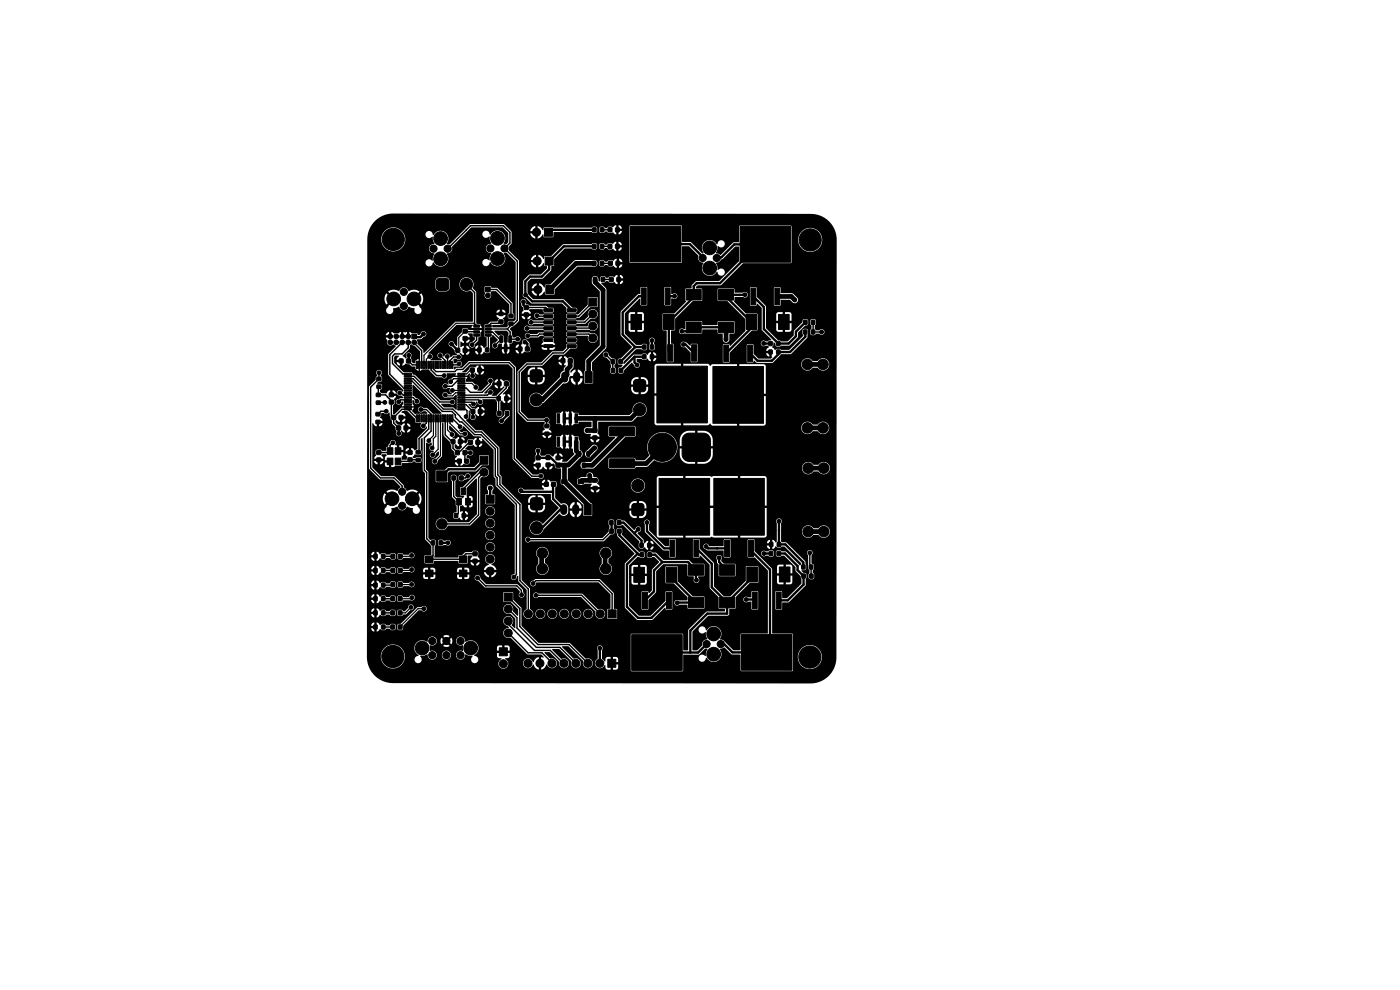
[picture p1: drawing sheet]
<svg xmlns="http://www.w3.org/2000/svg" width="297mm" height="210mm" viewBox="0 0 297 210" stroke-linecap="round" stroke-linejoin="round" font-family="sans-serif">
<g fill="#000" stroke="#000" stroke-width=".21">
<path d="M92.7 59.3l.5-.3 1.7 .2 .3 .5-.1 1.7-.6 .2-1.7-.1-.2-.5zM115.5 48.4h1.7v1.7h-1.7zM115.6 54.5h1.7v1.7h-1.7zM125.7 55.4h.7v.9h-.7zM125.7 51.8h.7v.9h-.7zM125.7 48.3h.7v.9h-.7zM125.9 58.9h.7v.8h-.7zM127.4 55.4h.6v.9h-.6zM127.4 51.8h.7v.9h-.7zM127.4 48.3h.7v.9h-.7zM127.6 58.9h.6v.8h-.6zM129 51.8h.8v.9h-.8z"/>
<path d="M129 48.3h.8v.9h-.8zM129.1 55.4h.8v.9h-.8zM129.3 58.9h.8v.8h-.8zM130.6 51.8h.7v.9h-.7zM130.6 48.3h.8v.9h-.8zM130.7 55.4h.7v.9h-.7zM130.9 58.9h.7v.8h-.7zM133.8 48h10.7v7.6h-10.7zM157 48.1h10.7v7.5h-10.7zM80 80h.8v.7h-.8zM84.7 76.2h.8v.8h-.8zM85.8 79.2h1.4l.1 .2-1.5 .1z"/>
<path d="M85.8 79.7h1.4l.1 .2-1.5 .1zM86.3 76.2h.7v.8h-.7zM87.4 70.9h1v1h-1zM88.3 76.6l.3 .1-.1 1.5-.2-.1zM88.8 76.6l.3 .1-.1 1.5-.2-.1zM89.3 76.6l.3 .1-.1 1.5-.2-.1zM89.8 76.6l.3 .1-.1 1.5-.2-.1zM90.3 76.6l.3 .1-.1 1.5-.2-.1zM90.8 76.6l.3 .1-.1 1.5-.2-.1zM91.3 76.6l.3 .1-.1 1.5-.2-.1zM91.8 76.6l.3 .1-.1 1.5-.2-.1zM92.3 76.6l.3 .1-.1 1.5-.2-.1z"/>
<path d="M92.8 76.6l.3 .1-.1 1.5-.2-.1zM93.3 76.6l.3 .1-.1 1.5-.2-.1zM93.8 76.6l.3 .1-.1 1.5-.2-.1zM94.3 76.6l.3 .1-.1 1.5-.2-.1zM94.8 76.6l.3 .1-.1 1.5-.2-.1zM95.3 76.6l.3 .1-.1 1.5-.2-.1zM95.8 76.6l.3 .1-.1 1.5-.2-.1zM96.7 73.9h.8v.8h-.8zM97.1 79.7h1.5v.2l-1.4 .1zM97.1 79.2h1.5v.2l-1.4 .1zM98.3 73.9h.7v.8h-.7zM98.3 71.4h.8v.8h-.8z"/>
<path d="M98.3 69.9h.8v.7h-.8zM99.8 78.1h.8v.8h-.8zM101.4 78.1h.7v.8h-.7zM101.4 73.8h.6v.8h-.6zM100.5 68.9h1.2v.5h-1.2zM100.5 69.6h1.2v.4h-1.2zM100.5 70.2h1.2v.5h-1.2zM100.5 70.9h1.2v.4h-1.2zM103 73.8h.7v.8h-.7zM103 60.9h1v1h-1zM103 70.9h1.2v.4h-1.2zM103 70.2h1.2v.5h-1.2z"/>
<path d="M103 69.6h1.2v.4h-1.2zM103 68.9h1.2v.5h-1.2zM106.1 71.3h.5l-.1 1.4-.5-.1zM105.9 66.2h.8v.7h-.8zM105.9 67.9h.8v.7h-.8zM107 73.1l.6 .1-.1 1.4-.5-.1zM108 68.3h.8v.7h-.8zM108 66.7h.8v.7h-.8zM108 71.3h.5l-.1 1.4-.5-.1zM109.9 73.6h.8v.8h-.8zM111.2 66.4h.9v.8h-.9zM111.2 64.8h.9v.8h-.9z"/>
<path d="M111.5 73.6h.8v.8h-.8zM112.6 78.7l.5-.3 1.7 .2 .3 .5-.2 1.7-.5 .2-1.7-.1-.2-.5zM115.4 65.5h1.8l.1 .5-1.9 .1zM115.4 66.8h1.8l.1 .5h-1.9zM115.4 68.1l1.8-.1 .1 .5-1.9 .1zM115.4 69.3h1.8l.1 .5-1.9 .1zM115.4 70.6h1.8l.1 .5-1.9 .1zM115.4 71.9h1.8l.1 .4-1.9 .1zM115.4 73.2l1.8-.1 .1 .5-1.9 .1zM115.8 60.6h1.7v1.7h-1.7zM119 76.1h.8v.8h-.8zM120.3 73.2l1.9-.1v.5l-1.8 .1z"/>
<path d="M120.3 71.9h1.9v.4l-1.8 .1zM120.3 70.6h1.9v.5l-1.8 .1zM120.3 69.3h1.9v.5l-1.8 .1zM120.3 68.1l1.9-.1v.5l-1.8 .1zM120.3 66.8h1.9v.5h-1.8zM120.3 65.5h1.9v.5l-1.8 .1zM120.6 76.1h.8v.8h-.8zM124.9 63.2h1.7v1.7h-1.7zM124.1 78.8h1.5v2.3h-1.5zM129.7 78.2h.7v.8h-.7zM129.7 76.3h.6v.8h-.6zM131.4 78.2h.6v.8h-.6z"/>
<path d="M131.3 76.3h.7v.8h-.7zM133.9 66.7h2.2v3.2h-2.2zM136.1 61.1h1v3.5h-1zM136.3 73.2h.7v.8h-.7zM136.3 75.3h.7v.8h-.7zM138 73.2h.7v.8h-.7zM138 75.3h.7v.8h-.7zM141.1 61.1h1.1v3.5h-1.1zM141.6 73.1h1.1v3.5h-1.1zM140.8 66.7h2.2v3.2h-2.2zM145.6 61.4h3.2v2.2h-3.2zM146.7 73.1h1.1v3.5h-1.1z"/>
<path d="M145.6 68.3h3.2v2.3h-3.2zM139.3 77.7h10.8v12h-10.8zM152.4 61.4h3.2v2.3h-3.2zM153.5 73.2h1.1v3.5h-1.1zM152.4 68.3h3.2v2.3h-3.2zM158.3 66.7h2.2v3.2h-2.2zM159.3 61.1h1v3.5h-1zM158.6 73.2h1.1v3.5h-1.1zM151.2 77.8h10.8v12h-10.8zM163.1 74.3h.7v.8h-.7zM163.1 72.5h.7v.8h-.7zM164.4 61.1h1v3.5h-1z"/>
<path d="M164.8 74.3h.7v.8h-.7zM164.8 72.5h.7v.8h-.7zM165.2 66.7h2.2v3.2h-2.2zM170.5 70h.7v.8h-.7zM170.5 68h.7v.8h-.7zM172.1 70h.7v.8h-.7zM172.2 68h.6v.8h-.6zM79.8 87.5h.8v.7h-.8zM79.8 89.2h.8v.7h-.8zM79.8 83.4h.9v.7h-.9zM79.8 85.1h.9v.7h-.9zM79.9 95.6h.9v.8h-.9z"/>
<path d="M79.9 97.2h.9v.7h-.9zM80 81.7h.8v.7h-.8zM82.6 84.9h.8v.8h-.8zM82.6 83.4h.8v.7h-.8zM83.1 88.1h.8v.9h-.8zM82.1 95h1.3v1.4h-1.3zM82.1 97.2h1.3v1.4h-1.3zM84.2 90.4h.8v.8h-.8zM84.7 88.1h.8v.9h-.8zM83.8 97.2h1.3v1.4h-1.3zM83.8 95h1.3v1.4h-1.3zM85.7 90.4h.8v.8h-.8z"/>
<path d="M85.8 80.2h1.4l.1 .2-1.5 .1zM85.8 80.7h1.4l.1 .2-1.5 .1zM85.8 81.2h1.4l.1 .2-1.5 .1zM85.8 81.7h1.4l.1 .2-1.5 .1zM85.8 82.2h1.4l.1 .2-1.5 .1zM85.8 82.7h1.4l.1 .2-1.5 .1zM85.8 83.2h1.4l.1 .2-1.5 .1zM85.8 83.7h1.4l.1 .2-1.5 .1zM85.8 84.2h1.4l.1 .2-1.5 .1zM85.8 84.7h1.4l.1 .2-1.5 .1zM85.8 85.2h1.4l.1 .2-1.5 .1zM85.8 85.7h1.4l.1 .2-1.5 .1z"/>
<path d="M85.8 86.2h1.4l.1 .2-1.5 .1zM85.8 86.7h1.4l.1 .2-1.5 .1zM86.6 97.1h.8v.8h-.8zM86.6 95.6h.8v.8h-.8zM88.3 88h.3l-.1 1.5-.2-.1zM88.8 88h.3l-.1 1.5-.2-.1zM88.3 95.6h.8v.7h-.8zM88.3 97.2h.8v.7h-.8zM89.3 88h.3l-.1 1.5-.2-.1zM89.8 88h.3l-.1 1.5-.2-.1zM90.3 88h.3l-.1 1.5-.2-.1zM90.8 88h.3l-.1 1.5-.2-.1z"/>
<path d="M91.3 88h.3l-.1 1.5-.2-.1zM91.8 88h.3l-.1 1.5-.2-.1zM92.3 88h.3l-.1 1.5-.2-.1zM92.6 99.9h2.2v2.2h-2.2zM92.8 88h.3l-.1 1.5-.2-.1zM93.3 88h.3l-.1 1.5-.2-.1zM93.8 88h.3l-.1 1.5-.2-.1zM94.3 88h.3l-.1 1.5-.2-.1zM94.8 88h.3l-.1 1.5-.2-.1zM95.3 88h.3l-.1 1.5-.2-.1zM95.7 93.3h.8v.8h-.8zM95.8 88h.3l-.1 1.5-.2-.1z"/>
<path d="M96.7 95.6h.7v.8h-.7zM97.1 86.7h1.5v.2l-1.4 .1zM97.1 86.2h1.5v.2l-1.4 .1zM97.1 85.7h1.5v.2l-1.4 .1zM97.1 85.2h1.5v.2l-1.4 .1zM97.1 84.7h1.5v.2l-1.4 .1zM97.1 84.2h1.5v.2l-1.4 .1zM97.1 83.7h1.5v.2l-1.4 .1zM97.1 83.2h1.5v.2l-1.4 .1zM97.1 82.7h1.5v.2l-1.4 .1zM97.1 82.2h1.5v.2l-1.4 .1zM97.1 81.7h1.5v.2l-1.4 .1z"/>
<path d="M97.1 81.2h1.5v.2l-1.4 .1zM97.1 80.7h1.5v.2l-1.4 .1zM97.1 80.2h1.5v.2l-1.4 .1zM97.3 93.3h.7v.8h-.7zM97.1 97.4h.7v.8h-.7zM98.3 95.6h.7v.8h-.7zM99.4 93.4h.8v.8h-.8zM98.6 97.4h.8v.8h-.8zM99.9 86.9h.8v.8h-.8zM101 93.4h.8v.8h-.8zM101.5 86.9h.8v.8h-.8zM101.8 96.8h1.7v1.7h-1.7z"/>
<path d="M105.4 84.1h.7v.9h-.7zM105.5 81h.8v.8h-.8zM105.6 87.3h.7v.8h-.7zM107.1 84.1h.7v.9h-.7zM107 81h.8v.8h-.8zM107.2 87.3h.7v.8h-.7zM113.7 98.3h.9v.8h-.9zM113.7 96.7h.9v.8h-.9zM115.9 98.2h.8v.8h-.8zM115.9 96.7h.8v.8h-.8zM115.6 90h.8v.7h-.8zM115.6 91.7h.8v.7h-.8z"/>
<path d="M118.2 87.8h.5v2h-.5zM118.2 92.7h.5v2h-.5zM118 96.7h.8v.8h-.8zM118 98.3h.8v.8h-.8zM119.4 87.8h.6v2h-.6zM119.4 92.7h.6v2h-.6zM120.7 87.8h.6v2h-.6zM120.7 92.7h.6v2h-.6zM122 87.8h.5v2h-.5zM122 92.7h.5v2h-.5zM122.6 95.8h.6v1h-.6zM123.5 98.2h.7v1h-.7z"/>
<path d="M124.5 95.8h.6v1h-.6zM125.8 92.5h.8v.8h-.8zM125.8 90.9h.8v.8h-.8zM129.3 97.4l5.2-.1 .2 .3v1.5l-.3 .2-5-.1-.2-.2zM129.3 90.6h5.2l.2 .2v1.5l-.3 .2h-5l-.2-.3zM134.7 80.6l1.6-.1 .6 .3 .1 1.7-.3 .5-1.6 .1-.6-.2-.1-1.7zM145.1 92.3l.9-.4h3.2a1.5 1.5 0 0 1 1.5 1.5v3a1.5 1.5 0 0 1-1.5 1.5h-3a1.5 1.5 0 0 1-1.5-1.5v-3.2zM79.3 117.6h.7v.8h-.7zM81 117.6h.6v.8h-.6zM83 117.6h.7v.8h-.7zM84.5 117.6h.8v.8h-.8zM90.3 117.9h1.6v1.4h-1.6z"/>
<path d="M91.5 114.7h.7v.9h-.7zM93.2 114.7h.7v.9h-.7zM95.9 101h.7v.8h-.7zM96.9 105.7h1v1.4h-1zM96.4 109h.7v.8h-.7zM97.5 117.9h1.6v1.4h-1.6zM97.8 103.5h1v1.4h-1zM97.5 101h.7v.8h-.7zM98.8 105.7h1v1.4h-1zM98.1 109h.6v.8h-.6zM100.4 117.1h.8v.8h-.8zM100.4 118.6h.8v.8h-.8z"/>
<path d="M103.1 105.1h1.7v1.7h-1.7zM112.7 105.8l.5-.2 1.7 .1 .2 .5-.1 1.7-.5 .3-1.7-.2-.3-.5zM115.5 102.3h.8v.8h-.8zM117.1 102.3h.7v.8h-.7zM119.1 101.8h1.2v.7h-1.2zM122.6 101.8h1.2v.7h-1.2zM123.9 106.9h1.5v2.3h-1.5zM125.8 103.2h.9v.7h-.9zM125.8 101.6h.9v.6h-.9zM129.4 112.3h.7v.8h-.7zM129.4 110.5h.6v.8h-.6zM131.1 112.3h.6v.8h-.6z"/>
<path d="M131 110.5h.7v.8h-.7zM134.2 107l.5-.2 1.7 .1 .2 .5-.1 1.7-.5 .3-1.7-.1-.3-.6zM135.8 117.3h.7v.8h-.7zM135.8 115.3h.6v.8h-.6zM137.5 117.3h.7v.8h-.7zM137.4 115.3h.7v.8h-.7zM139.8 101.5h10.7v12h-10.7zM142.1 114.6h1.1v3.5h-1.1zM146.1 119.8h3.1v2.2h-3.1zM147.2 114.6h1v3.5h-1zM151.4 101.5h10.7v12h-10.7zM152.7 119.8h3.1v2.2h-3.1z"/>
<path d="M153.7 114.6h1.1v3.5h-1.1zM158.8 114.6h1.1v3.5h-1.1zM163.3 115.1h.6v.8h-.6zM163.2 117h.7v.8h-.7zM164.9 115.1h.7v.8h-.7zM164.9 117h.6v.8h-.6zM79.3 120.6h.7v.8h-.7zM79.3 126.6h.7v.8h-.7zM79.3 123.7h.7v.8h-.7zM79.3 129.6h.7v.8h-.7zM79.3 132.6h.7v.8h-.7zM81 120.6h.6v.8h-.6z"/>
<path d="M81 126.6h.6v.8h-.6zM81 123.7h.6v.8h-.6zM81 129.6h.6v.8h-.6zM81 132.6h.6v.8h-.6zM82.9 126.6h.8v.8h-.8zM82.9 132.6h.8v.8h-.8zM82.9 129.6h.8v.8h-.8zM83 123.6h.7v.8h-.7zM83 120.6h.7v.8h-.7zM84.5 126.6h.8v.8h-.8zM84.5 132.6h.8v.8h-.8zM84.5 129.6h.8v.8h-.8z"/>
<path d="M84.5 123.6h.8v.8h-.8zM84.5 120.6h.8v.8h-.8zM90.3 120.9h1.6v1.4h-1.6zM97.5 120.9h1.6v1.4h-1.6zM105.9 137.4h1.7v1.7h-1.7zM107 125.8h1.7v1.7h-1.7zM128.9 139.9h1.7v1.7h-1.7zM129 129.4h1.7v1.7h-1.7zM134.5 120.3h2.2v3.2h-2.2zM136.3 125.6h1v3.5h-1zM141.4 125.6h1v3.5h-1zM141.4 120.3h2.2v3.2h-2.2z"/>
<path d="M134 134.6h10.7v7.6h-10.7zM146.1 126.7h3.1v2.2h-3.1zM152.7 126.7h3.1v2.3h-3.1zM158.4 120.3h2.3v3.1h-2.3zM159.6 125.6h1v3.5h-1zM164.7 125.6h1v3.5h-1zM165.3 120.3h2.3v3.1h-2.3zM157.3 134.6h10.7v7.6h-10.7zM170.1 121.8h.7v.8h-.7zM170.1 119.9h.7v.8h-.7zM171.8 121.8h.7v.8h-.7zM171.7 119.9h.7v.8h-.7z"/>
<circle cx="83.4" cy="50.8" r="2.35"/>
<circle cx="92" cy="52.8" r=".76"/>
<circle cx="93.5" cy="50.6" r="1.45"/>
<circle cx="93.5" cy="54.9" r="1.45"/>
<circle cx="95" cy="52.8" r=".76"/>
<circle cx="104" cy="52.7" r=".76"/>
<circle cx="105.5" cy="54.8" r="1.45"/>
<circle cx="105.5" cy="50.5" r="1.45"/>
<circle cx="107" cy="52.7" r=".76"/>
<circle cx="113.8" cy="49.3" r=".85"/>
<circle cx="114" cy="55.4" r=".85"/>
<circle cx="149.1" cy="54.7" r=".76"/>
<circle cx="150.6" cy="56.9" r="1.45"/>
<circle cx="150.6" cy="52.6" r="1.45"/>
<circle cx="152.1" cy="54.7" r=".76"/>
<circle cx="171.9" cy="50.9" r="2.35"/>
<circle cx="80.4" cy="79.1" r=".4"/>
<circle cx="82.8" cy="72.6" r=".5"/>
<circle cx="82.8" cy="71.4" r=".5"/>
<circle cx="83.5" cy="63.4" r="1.45"/>
<circle cx="84.1" cy="72.6" r=".5"/>
<circle cx="84.1" cy="71.4" r=".5"/>
<circle cx="85.3" cy="71.4" r=".5"/>
<circle cx="85.3" cy="72.6" r=".5"/>
<circle cx="85.7" cy="61.9" r=".76"/>
<circle cx="85.7" cy="64.9" r=".76"/>
<circle cx="86.6" cy="71.4" r=".5"/>
<circle cx="86.6" cy="72.6" r=".5"/>
<circle cx="86.7" cy="75.4" r=".4"/>
<circle cx="87.8" cy="63.4" r="1.45"/>
<circle cx="87.9" cy="72.6" r=".5"/>
<circle cx="89.8" cy="70.9" r=".4"/>
<circle cx="91.2" cy="75.6" r=".4"/>
<circle cx="93.4" cy="75.4" r=".4"/>
<circle cx="94.2" cy="79.7" r=".4"/>
<circle cx="94.9" cy="75.6" r=".4"/>
<circle cx="95.8" cy="73" r=".4"/>
<circle cx="97.3" cy="75.7" r=".4"/>
<circle cx="97.4" cy="77.2" r=".4"/>
<circle cx="99" cy="60.3" r="1.3"/>
<circle cx="100.2" cy="73.1" r=".4"/>
<circle cx="100.2" cy="79.7" r=".4"/>
<circle cx="103.5" cy="62.7" r=".5"/>
<circle cx="105" cy="73.3" r=".4"/>
<circle cx="109.8" cy="72" r=".4"/>
<circle cx="111.1" cy="64" r=".4"/>
<circle cx="111.3" cy="72.6" r=".4"/>
<circle cx="111.5" cy="62.6" r=".4"/>
<circle cx="111.8" cy="69.7" r=".4"/>
<circle cx="111.9" cy="71.2" r=".4"/>
<circle cx="112.6" cy="68.4" r=".4"/>
<circle cx="113.9" cy="67" r=".4"/>
<circle cx="114.1" cy="61.4" r=".85"/>
<circle cx="125.8" cy="66.6" r=".85"/>
<circle cx="125.8" cy="71.7" r=".85"/>
<circle cx="125.8" cy="69.2" r=".85"/>
<circle cx="128.5" cy="75.2" r=".4"/>
<circle cx="135.2" cy="77.4" r=".4"/>
<circle cx="138.3" cy="72.2" r=".4"/>
<circle cx="143.1" cy="62.8" r=".4"/>
<circle cx="144.6" cy="70.3" r=".4"/>
<circle cx="145" cy="73.1" r=".4"/>
<circle cx="154" cy="72" r=".4"/>
<circle cx="158" cy="62.5" r=".4"/>
<circle cx="162" cy="72.9" r=".4"/>
<circle cx="168.6" cy="63.6" r=".4"/>
<circle cx="171.3" cy="77.3" r="1.12"/>
<circle cx="174.3" cy="70.4" r=".4"/>
<circle cx="174.6" cy="77.3" r="1.12"/>
<circle cx="81.6" cy="85.4" r=".4"/>
<circle cx="81.9" cy="87.2" r=".4"/>
<circle cx="83.3" cy="93.9" r=".4"/>
<circle cx="84.6" cy="85.2" r=".4"/>
<circle cx="84.6" cy="92" r=".4"/>
<circle cx="84.8" cy="83.3" r=".4"/>
<circle cx="88.5" cy="85.1" r=".4"/>
<circle cx="89.3" cy="86.9" r=".4"/>
<circle cx="89.8" cy="90.3" r=".4"/>
<circle cx="91" cy="93.5" r=".4"/>
<circle cx="91.7" cy="95" r=".4"/>
<circle cx="91.8" cy="96.5" r=".4"/>
<circle cx="92.2" cy="97.9" r=".4"/>
<circle cx="94.5" cy="83.8" r=".4"/>
<circle cx="94.5" cy="81.9" r=".4"/>
<circle cx="95.6" cy="81" r=".4"/>
<circle cx="95.9" cy="92.2" r=".4"/>
<circle cx="95.9" cy="85.3" r=".4"/>
<circle cx="96" cy="82.8" r=".4"/>
<circle cx="97.6" cy="90.5" r=".4"/>
<circle cx="98.6" cy="92" r=".4"/>
<circle cx="98.9" cy="88.4" r=".4"/>
<circle cx="99.8" cy="96" r=".4"/>
<circle cx="100.3" cy="88.5" r=".4"/>
<circle cx="100.5" cy="85.7" r=".4"/>
<circle cx="100.9" cy="82.2" r=".4"/>
<circle cx="101.9" cy="85.3" r=".4"/>
<circle cx="104" cy="83.2" r=".4"/>
<circle cx="104.1" cy="80.8" r=".4"/>
<circle cx="106.4" cy="89.3" r=".4"/>
<circle cx="113.8" cy="84.8" r="1.3"/>
<circle cx="114.1" cy="95.6" r=".4"/>
<circle cx="115.9" cy="89.1" r=".4"/>
<circle cx="124.6" cy="91.3" r=".4"/>
<circle cx="126.2" cy="95" r=".4"/>
<circle cx="135.7" cy="86.9" r="1.3"/>
<circle cx="140.5" cy="94.9" r="3"/>
<circle cx="171.3" cy="90.8" r="1.12"/>
<circle cx="171.4" cy="99.3" r="1.12"/>
<circle cx="174.6" cy="90.8" r="1.12"/>
<circle cx="174.7" cy="99.3" r="1.12"/>
<circle cx="83.2" cy="105.8" r="1.45"/>
<circle cx="85.3" cy="104.3" r=".76"/>
<circle cx="85.3" cy="107.3" r=".76"/>
<circle cx="87.3" cy="117.8" r=".4"/>
<circle cx="87.5" cy="105.8" r="1.45"/>
<circle cx="93.7" cy="111.1" r="1.1"/>
<circle cx="95" cy="115.1" r=".4"/>
<circle cx="99.2" cy="101" r=".4"/>
<circle cx="102.7" cy="100.2" r=".85"/>
<circle cx="104" cy="108.4" r=".85"/>
<circle cx="104" cy="113.5" r=".85"/>
<circle cx="104" cy="116.1" r=".85"/>
<circle cx="104" cy="111" r=".85"/>
<circle cx="104" cy="118.6" r=".85"/>
<circle cx="104" cy="103.5" r=".4"/>
<circle cx="110.5" cy="104.1" r=".4"/>
<circle cx="112" cy="114.5" r=".4"/>
<circle cx="113.8" cy="112" r="1.3"/>
<circle cx="114.7" cy="101" r=".4"/>
<circle cx="115.1" cy="117.3" r="1.12"/>
<circle cx="125.1" cy="100.8" r=".4"/>
<circle cx="128.5" cy="117.3" r="1.12"/>
<circle cx="135.3" cy="103" r="1.3"/>
<circle cx="135.4" cy="112.3" r=".4"/>
<circle cx="137.3" cy="110.8" r=".4"/>
<circle cx="149.8" cy="115.9" r=".4"/>
<circle cx="152.6" cy="118.3" r=".4"/>
<circle cx="162.1" cy="117.4" r=".4"/>
<circle cx="165.3" cy="110.6" r=".4"/>
<circle cx="171.4" cy="112.8" r="1.12"/>
<circle cx="171.8" cy="117.3" r=".4"/>
<circle cx="174.7" cy="112.8" r="1.12"/>
<circle cx="83.3" cy="139.3" r="2.35"/>
<circle cx="87.2" cy="128.8" r=".4"/>
<circle cx="87.3" cy="124" r=".4"/>
<circle cx="87.3" cy="120.8" r=".4"/>
<circle cx="87.4" cy="126.8" r=".4"/>
<circle cx="89.6" cy="137.5" r="1.45"/>
<circle cx="89.9" cy="129.1" r=".4"/>
<circle cx="91.7" cy="136" r=".76"/>
<circle cx="91.7" cy="139" r=".76"/>
<circle cx="94.7" cy="136" r=".76"/>
<circle cx="94.7" cy="139" r=".76"/>
<circle cx="97.7" cy="136" r=".76"/>
<circle cx="97.7" cy="139" r=".76"/>
<circle cx="99.9" cy="137.5" r="1.45"/>
<circle cx="101.3" cy="122.6" r=".4"/>
<circle cx="104" cy="121.1" r=".85"/>
<circle cx="107.8" cy="134.3" r=".85"/>
<circle cx="107.8" cy="129.2" r=".85"/>
<circle cx="107.8" cy="131.7" r=".85"/>
<circle cx="109" cy="122.4" r=".4"/>
<circle cx="110.7" cy="126.2" r=".4"/>
<circle cx="112.1" cy="130.2" r=".85"/>
<circle cx="113.1" cy="123.8" r=".4"/>
<circle cx="113.7" cy="126.3" r=".4"/>
<circle cx="114.6" cy="130.2" r=".85"/>
<circle cx="115.1" cy="120.6" r="1.12"/>
<circle cx="117.2" cy="130.2" r=".85"/>
<circle cx="119.7" cy="130.2" r=".85"/>
<circle cx="122.2" cy="130.2" r=".85"/>
<circle cx="124.8" cy="130.2" r=".85"/>
<circle cx="127.3" cy="137.5" r=".4"/>
<circle cx="127.3" cy="130.2" r=".85"/>
<circle cx="128.5" cy="120.6" r="1.12"/>
<circle cx="143.6" cy="127.9" r=".4"/>
<circle cx="147.8" cy="123.1" r=".4"/>
<circle cx="149.9" cy="136.6" r=".76"/>
<circle cx="151.4" cy="134.5" r="1.45"/>
<circle cx="151.4" cy="138.8" r="1.45"/>
<circle cx="152.9" cy="136.6" r=".76"/>
<circle cx="158.3" cy="127.2" r=".4"/>
<circle cx="171.8" cy="139.4" r="2.35"/>
<circle cx="106.8" cy="140.8" r=".85"/>
<circle cx="112" cy="140.7" r=".85"/>
<circle cx="114.5" cy="140.7" r=".85"/>
<circle cx="117.1" cy="140.7" r=".85"/>
<circle cx="119.6" cy="140.7" r=".85"/>
<circle cx="122.2" cy="140.7" r=".85"/>
<circle cx="124.7" cy="140.7" r=".85"/>
<circle cx="127.2" cy="140.7" r=".85"/>
</g>
<path d="M119.8 79.6v.8M122.3 79.6v.8M119.6 107.7v.8M122.1 107.7v.8" fill="none" stroke="#000" stroke-width="1.5"/>
<g fill="none" stroke="#000" stroke-width="1">
<path d="M126 55.9h-3.8l-5.5 5.5M126.2 59.3v.5l1.7 1.7v12l-3 3.1v3.4M121 76.5v1.2l-.7 .7v1.1l-5.3 5.3h-1.2M154 69.4v2.6M164.9 62.9h3l.7 .7M171.3 77.3h3.3M119.8 98.7v3.4l4.9 5v1M122.3 93.7v2l.6 .6-2.4 2.4h-2.1M126.1 95l-1.3 1.3M126.2 88.8v2.5h-1.7M131.9 91.5v.9l-6.3 6.3h-1.8M135.7 86.9l-1.9 1.9h-11.5"/>
<path d="M140.5 94.9l-3.4 3.4h-5.2M171.3 90.8h3.3M171.4 99.3h3.3M104 103.5h.1M114.9 118.1v2.4l.2 .1M117.5 102.7l-.2 .1M125.1 100.9v1M126.2 101.9h-2.7l-.3 .2M128.4 118.1v2.4l.1 .1M171.4 112.8h3.3"/>
</g>
<g fill="none" stroke="#000" stroke-width=".3">
<path d="M98.9 48.8l.9-.9h7l1.4 1.4v2.3l-1.2 1.1 2.8 2.7v12.6l-.8 .7h-.3l-1.1 1.1M98.9 48.8h.1M98.9 48.8l-3.9 4M127.7 52.3h1.7M127.7 48.8h1.7M127.9 59.3h1.8M129.4 52.2v.1M129.4 48.8h.1M129.5 55.8l-1.8 .1M129.7 59.3h.1M80.4 79.2v-.1v1.3l-1.8 1.7v17.2l2.1 2.1h2.9l1.7 1.7v1.2M85.3 72.8h-.1l-2.5 2.5v4.1l2.9 2.9h.9"/>
<path d="M86.5 79.8h1.3l5.5 5.5h2.7M86.6 72.6v1.2l-1.3 1.3h-1.5l-.5 .5v1.5l2.2 2.2h1M86.8 76.8l.7 .6h.9M87.9 72.8l1.5 1.6v3M91.4 77.4v1.1l1.2 1.2h1.7M91.9 77.4v.9l.6 .5h4l.5-.4h1.1l1.5-1.5h8.4l1.1 1.1v19.3l3.7 3.7h2M93.4 75.4l1 1.1v.9M94.9 75.6v1.8M97.3 75.7h-1.1l-.8 .8v.9M97.4 77.2l-.2 .2h-1.3M98.9 70.4h2.2M99 60.3l1.7 1.7v6.7l.4 .4"/>
<path d="M100.2 73.1h.1M101.1 71.1v1l-.9 1M103.5 61.4h1.9l3 3 .1 2.6M103.5 61.4h.1M103.6 69.8h4M103.6 70.4h.9l1.5 1.6h.3l-1.3 1.3M103.6 71.1v2.9M106.3 68.2l-.4 .4h-1.7l-.6 .5M107.6 69.8l.6 .6v1.6h1.6M109.8 72l-.1 .1M111.7 65.2h4.1l.5 .6M114.2 67h-.3l2.4 .1"/>
<path d="M116.3 70.9h-1.9l-.3 .3h-2.2M116.3 68.3l-3.6 .1M116.3 69.6l-4.5 .1M121.3 70.9h3.6l.9 .8M121.3 73.4h-.3l-1.5 1.5h-2.2l-2.4 2.3h-3.1l-1.7 1.7v8.5l1.8 1.7h4l.1 1.3M125.8 64.1l-3 3h-1.5M125.8 66.6l-1.7 1.7h-2.8M125.8 69.2l-.5 .4h-4M128.5 75.2l1.5 1.5 .1 1.9M172.5 70.4h1.8M172.5 68.4v2M80.4 82l-.1 .2v1.6h1.5l1.2 1.2v3.1l.5 .5"/>
<path d="M81.6 85.4h-1.2M81.9 87.2h-1.1l-.6 .7M83.3 93.9h.1M83.3 93.9l-.6 .6v1.2l-.3 .3h-2M83.5 88.6l1.8-1.8h1.2l1.9 1.9M83.5 88.6v1.1l1.1 1.1M84.8 83.1v.2h.3l.4 .5h1M86.5 80.8h.9l6.5 6.5h2l.7 .7M86.5 80.3h1.1l6.5 6.5h2l1.5 1.5M86.5 84.8h-1.5l-.4 .4M87.2 84.3h.4l.8 .8M88.7 97.6l-1.7-.1-.4 .4h-2.2"/>
<path d="M89.3 86.9h1.2l.9 1v3.6l-1.4 1.4v6.8l.5 .5v14.1l.9 .9h.5v2.6l-.8 .8h7.2v-.6l.5-.5h1.6M90.4 88.7v1l-.6 .6M90.9 88.7v2.3l-2 2v2.8l-.2 .1M94.4 88.7v3.5l1.6 1.6h.3M95.9 88.7l1.7 1.8M96.1 93.7v1.4l1 .9h.2l2.2-2.2h.3M96.6 88.1v.5l1 .9h.4l2.7 2.7h1.3l3.1 3.1v5.7l.4 .4v1.5l4 4.1v14.9l-.5 .5M96.6 88v.1M97.6 88.4l3.2 3.2h1.4l3.4 3.5v5.6l.5 .5v1.6l4.2 4.2v16.2l1.8 1.8v5.2M97.9 85.8h1l1.4 1.5M97.9 86.8h.9l.3 .3v1.1l-.2 .2M97.9 85.3h2.2l.4 .4"/>
<path d="M97.9 84.3h7.7l.2 .2M97.9 80.8h-.9l-1.1 1.1h-1.4M97.9 80.3h-1.7l-.6 .7M97.9 84.8h3.6l.5 .5-.1-.1M98.6 96v1.4l.4 .4M104 83.2l-.6 .6h-5.5M104.1 80.8v.7l-1.8 1.7h-2.5l-.9-.9h-1M107.4 81.4v.9l-1.6 1.6v3.6l.1 .2M126.1 95h.1M81.3 118h2M96.2 101.4v3.9l1.2 1.1-.2 .2v2.3l-.5 .5M98.3 104.2v-.5l3.5-3.5h.9l-1.2 1.1v7.9l-1.9 1.9h-5.9"/>
<path d="M99.1 101l.1-.1-.4 .5h-.9M100.4 117.5h.1M125.1 100.8v.1M129.8 112.7l-1.9 1.8h-15.9M171.8 117.3v2.7l.3 .3v1.9M81.3 121h2M81.3 127h2M81.3 130h2M81.3 133h2M83.3 124l-2 .1M101.3 122.6l1.7 1.7h6.7l.9 .9 .1 1-.1-.1M107.8 126.7l2.5 2.4v3.8l3.8 3.8h6.6l4 4"/>
<path d="M107.8 129.2l1.9 1.9v2.1l4.1 4.1h5l3.4 3.4M107.8 131.7v.7l5.6 5.6h3.4l2.8 2.7M107.8 134.3l4.2 4.2h3l2.1 2.2M113.1 123.8l.6-.6h13.4l2.8 2.7v4.3M113.7 126.3h9.7l3.9 3.9M106.8 140.7v.1"/>
</g>
<g fill="none" stroke="#000" stroke-width=".5">
<path d="M126.1 52.3h-6.5l-3.1 3.1v1.7l-1.6 1.6h-2.4l-1 1v2.8l1.4 1.4h6.5l1.9 1.9M126.1 48.8h-9.2l-.5 .5M139.1 51.8h7.2l2.6 2.5v.3M161 51.8l-8.2 8.3h-5l-.6 .6v2.3l-5.3 5.3v6.3l.3 .3M162.4 51.8h-6.6l-2.8 2.8h-1.1M86.7 75.4v1M89.8 70.9l-.6 .6h-1.3M95.8 73h.1M95.8 73l1.3 1.3M100.2 78.5h.1M100.2 78.5v1.2M111.1 64v.7l.7 .7"/>
<path d="M111.4 72.6l.5 .3v1.1M134.6 75.7v1.2l.6 .5M134.6 75.7l-2.9 2.9M134.6 75.7h2.1M134.8 73.6l-3.2 3.1M134.8 73.6h1.9M136.6 62.8h-1.1l-3.4 3.5v4.7l2.7 2.6M138.3 72.2v1.4M138.3 72.4h.1M138.3 73.6h.1M141.7 62.8h1.4M143.1 62.8h.1"/>
<path d="M145 73.1h.4l1.8 1.8M154 69.4h-6.8l-.9 .9h-1.7M154 71.7v.3M154.1 74.9v.1M157.9 62.5h.1M157.9 62.6l.1 .1v-.2h-4v.4l5.4 5.4v1.3l-5.3 5.3M159.8 62.9l2.2 2.2v4.7l3.1 3.1h2.2l1.6-1.6v-.9l2-2M162.2 72.9h.1M162.2 72.9l-.2-.2v.2h1.5M168.4 63.5l.2 .1M170.9 70.4v1l-3.3 3.3h-2.5v.5l-1.4 1.3h-3l-1.6-1.5M84.6 90.8h.1"/>
<path d="M84.6 90.8v1.2M98.6 96h1.2M100.3 87.3v1.2M102.7 97.6l-1.9 1.9h-5.6l-1.5 1.5M107.6 87.7v.4l-1.2 1.2M114.1 95.6v1.5h2.7l1.6 1.6M119.8 98.7h.1M126.2 88.8h.1M95 115.1l-1.5 .1M104 103.5v2.4M110.5 104.1l.3 .2h6.5M117.3 102.8v3l2.3 2.3h-.7l-3.9 3.9h-1.2"/>
<path d="M119.7 102.1h.1M129.7 110.9l.1 1.8M131.3 110.9h1l3.8 3.8v1M131.4 112.7v.9l4.1 4.1h.7M135.3 117.4l-2.3 2.3v9l2.3 2.4h2.9l3.7-3.7M135.3 112.3l-.8 .8M137.2 110.8v1.9l3.7 3.6h1.7M137.8 117.7h1.2l1.5 1.5M140.5 119.2h5.5l1.6 1.7v2.2M140.5 119.2l-1.8 1.8v4.5l-1.9 1.9M147.7 116.3l3.3 3.3v5l3.2 3.2M149.8 115.9l.4 .4h4"/>
<path d="M152.2 116.3h.1M152.6 118.3v.9l1.6 1.7M159.3 116.3v.5l4 4v16.9l-.6 .7h-7.3l-2.2-2.2M162.2 117.4l-.1 .2v-.2h1.4M165.2 117.4h1.3l2.7 2.7v.8l1.3 1.3v1.8l-3.4 3.3h-1.9M165.2 112.6h.1M165.3 110.6l-.1 4.9h1.4l3.8 3.8v1M127.2 137.6l.2-.1h-.1l-.1 3.2M142.5 121.9v.8l5.1 5.1h-3.9M143.6 127.8h.1M143.7 127.8h-.1M147.6 123.1l.2 .1z"/>
<path d="M149.9 136.6l-1.8 1.8h-8.7M154.2 127.8v2.4h-4.1l-3.6 3.6v4.6M158.3 127.2h1.7l.1 .1M159.6 121.9v.6l-5.4 5.3"/>
</g>
<g fill="none" stroke="#000" stroke-width=".25">
<path d="M91.1 75.6l.1-.1v.1l-.8 .6v1.2M98.7 70.3l-1.4 1.3v2.5l-.2 .2M100.2 78.5h-.4l-.8 .8h-1.1M101.1 69.1l-.6-.5h-3.8l-6.8 6.8v2M91.9 88.7v3.7l-1 1M92.4 88.7v3.8l-.5 .6v1.7l-.2 .2M92.9 88.7v6.6l-1.1 1.2M93.4 88.7v8l-1.2 1.2M94.9 88.7v2.5l1 1M95.4 88.7v1.1l2.3 2.2h.9M96 82.8h.1M97.9 83.3h-1.2l-.7 .7h-1.3l-.3-.2"/>
<path d="M97.9 82.8h-1.9M97.9 81.3h2.2l.9 .9M87.3 117.8l-.2 .2h-2.2M87.2 128.8l-1.2 1.2h-1.1M87.3 120.8l-.2 .2h-2.2M87.3 124h-2.4M87.4 126.8l-.3 .2h-2.2M89.9 129.1h-1.2l-3.8 3.9"/>
</g>
<path d="M79.6 46.8l1.8-1.1 2-.4 88.6 .1 1.4 .1 1.1 .5 1 .6 .9 1 .8 1.4 .3 1.9-.1 88.6-.1 1.1-.3 1.1-1.3 1.8-1.7 1.1-2.1 .4-88.6-.1-1.3-.2-1.3-.5-1.2-.8-.9-1.2h55.2l.2 .2h10.7l.2-.2 .1-3.3h3.2l1.4-1.3h.4l-.4 1.6a.77 .77 0 0 0-1.2-.1 .77 .77 0 0 0 .3 1.2 .77 .77 0 0 0 1-.7l.2-.1a1.71 1.71 0 0 0 2.4 .7 1.71 1.71 0 0 0 .4-2.5l1-.4 1.5 1.5 1.8 .1 .1 3.3 .2 .2h10.8l.1-.2v-2.8h1a2.56 2.56 0 0 0 3.8 2.3 2.56 2.56 0 0 0 .3-4.4 2.56 2.56 0 0 0-4 1.8l-.1 .3h-1v-4.9l-4.3-.1-.1-.1v-12.2h1v1.5l.4 .3h1v-1.8h.5v1.8h1l.4-.4v-1.4h-4.3v-.5h2.4v-1.8h.5v1.8h1.4v-1.4l-.4-.4h-2.5l-.4 .4v1.4h-1l-.1-1-3.1-3.2h.9a.63 .63 0 0 0 .3 .6 .63 .63 0 0 0 .7-.1h.4l.4 .2 .7-.1 .1-.3v-.7l-.3-.3-.6 .1-.3 .2-.5-.1a.61 .61 0 0 0-.9 .5h-.9l-.5-.5v-1.2h2.6a.69 .69 0 0 0 .6 .8l.8-.1 .5-.5 .4 .3 1.4-.2 3.6 3.5-.3 .4-3-2.9h-.9l-.4-.3-.7 .2-.1 .8 .2 .3 .6 .1 .4-.2h.6l2.3 2.3 .1 1 1.1 1.1 .1 1.5-3.1 3.1-1-.1-.1-1.4h-1.3v3.7l.2 .2 1.2-.1v-1.3l1.5-.2 3.5-3.5 .2-2.4-.3-.3h-.4l-.4-.4 .1-.2h.7l.2-.2-.1-1.5-1.9-1.9h2.2l.2 .5 .1 2.8 .2 .4-.2 1.6 .4 .3 .8-.2v-.8l-.3-.4v-.5l.3-.3v-.7l-.2-.3-.3-.2v-1.7a.61 .61 0 0 0-.1-1.1 .61 .61 0 0 0-.9 .6h-2.2l-2.1-2.2-1-.1-.2-.1v-2.1h4.4v.2a1.37 1.37 0 0 0 1.1 1.1 1.37 1.37 0 0 0 1.4-.6h1a1.34 1.34 0 0 0 2.1 .2 1.34 1.34 0 0 0-.1-2 1.34 1.34 0 0 0-2 .4l-1-.1a1.33 1.33 0 0 0-1.5-.5 1.33 1.33 0 0 0-1 1.3h-4.4v-1.9a.62 .62 0 0 0-.1-.8 .62 .62 0 0 0-.8 .1 .62 .62 0 0 0 0 .8v3.9a.16 .16 0 0 1-.2 .2 .16 .16 0 0 1-.2-.2l-.6-.4v2h-.5v-.8h-3.2v-.5h3.2v-.7a.69 .69 0 0 0-.6 .7h-2.6l-.2-.8h-1.1l-.2 .1v3.7l.2 .1 1.3-.1 2.8 2.8v13.4h-5.7l-.1 .2v3.2l-.1 .1h-1.4l-2.1-2-.8-.4a1.71 1.71 0 0 0-.4-2.4 1.71 1.71 0 0 0-2.5 .6 .81 .81 0 0 0-.8-.8 .81 .81 0 0 0-.8 .9 .83 .83 0 0 0 1.5 .3l.4 1.5a1.14 1.14 0 0 0-1.2 1.4l-1 1-1-.1v-4l3.4-3.3 4.2-.1 .2-.3v-1l1.3-.2v-1.8h1.7a.63 .63 0 0 0 .4 .5 .63 .63 0 0 0 .6-.1l.7 .1 .1 1.5h1.3v-3.8h-1.3l-.1 1.3h-.7a.63 .63 0 0 0-.6-.1 .63 .63 0 0 0-.4 .6h-1.7l.1-.5 2.9-3 1.8-.1 .1-3.4-.2-.1h-2.4l-.1 3.1-3.2 3.3h-1.4l-2.1-2.1-.1-4.9-1-1.2h1.5l.2 1.1 .4 .4v2.3l.1 .1h3.4v-2.4l-.1-.2h-2.4l-.5-.5v-.4a.6 .6 0 0 0-.3-.9 .6 .6 0 0 0-.8 .5h-1.5l-2-1.9v-.5h.8a.65 .65 0 0 0 .6 .7l.3 .2h3.4l.1 1.4 1.2 .1 .2-.1v-3.7l-.2-.1h-1.2l-.1 1.5h-3.1a.63 .63 0 0 0-.6-.6 .63 .63 0 0 0-.6 .6h-.8v-1.5h-1.3l-.1 3.8 1.3 .1 .2-.4h.1l1.9 1.8 .1 5 1.9 2v2.3l1.2 .2 .1 .5h-3.9l-3.8 3.8-.1 .2-.1 4.3-1-.1v-3.3l-.1-.2h-10.9l-.1 .2v7.6h-55.2l-.6-1.4-.2-1.5h3a2.55 2.55 0 0 0 3.5 2.3 2.55 2.55 0 0 0 .9-4.1h2.7l.2 .7 .7 .8a.82 .82 0 0 0-.8 .8 .82 .82 0 0 0 .6 .9 .82 .82 0 0 0 .8-.6 .82 .82 0 0 0-.2-.9l1.5-.4a.98 .98 0 0 0 .9 1.1 .98 .98 0 0 0 1.1-.9h1l.1 .2a.97 .97 0 0 0 1 .7 .97 .97 0 0 0 .9-.9h1l.1 .2a1 1 0 0 0 1.1 .7 1 1 0 0 0 .8-1.1l1.5 .4a.76 .76 0 0 0-.1 1.2 .76 .76 0 0 0 1.2-.1 .76 .76 0 0 0-.5-1.1h4.6l.3 .4h.6l.1 .2a1.07 1.07 0 0 0-.4 1.7 1.07 1.07 0 0 0 1.7-.1 1.07 1.07 0 0 0-.5-1.6v-.2h.7l.2-.4v-.7h-.9v-.5h.9v-.7l-.4-.4h-.7v.9h-.5v-.9l-.9 .2-.2 .9h.9v.5h-.9v.7h-4.6l-.2-.2a1.71 1.71 0 0 0 .6-2.4 1.71 1.71 0 0 0-2.5-.4 .98 .98 0 0 0-.9-1.2 .98 .98 0 0 0-1 1.1 .98 .98 0 0 0 1.3 .8l.2 .1v1l-.2 .1a.96 .96 0 0 0-1.4 .9h-1l-.1-.2a.97 .97 0 0 0-1-.8 .97 .97 0 0 0-.9 1h-1l-.1-.2a1.07 1.07 0 0 0-1.4-.7l-.1-1.2h.2a.96 .96 0 0 0 1.4-.9h.7l.3 .7 .5-.6 .4 .4-.6 .5a1.24 1.24 0 0 0 1.4 0l-.6-.5 .4-.4 .6 .6 .2-.7-.2-.7-.6 .5-.4-.3 .6-.6a1.24 1.24 0 0 0-1.4 0l.6 .6-.4 .3-.5-.5-.3 .7h-.7a1 1 0 0 0-1.1-1 1 1 0 0 0-.9 1.2 1.75 1.75 0 0 0-2.8 1.3h-2.7l-.2-.2a2.56 2.56 0 0 0-2.8-.4 2.56 2.56 0 0 0-1.4 2.4h-3v-5h29l.2 .6a1.24 1.24 0 0 0 1.3 .4l3.5 3.5h3l.5 .6-.1 .1-.4-.1v.9h-.5v-.9l-.6 .3-.6 .8a1.11 1.11 0 0 0-1.4-.8 1.11 1.11 0 0 0-.7 1.4 1.11 1.11 0 0 0 1.1 .7 1.11 1.11 0 0 0 1-.8h.1a1.36 1.36 0 0 0 1.1 1v-.9h.5v.9l.6-.3 .6-.7a1.08 1.08 0 0 0 1.6 .6 1.08 1.08 0 0 0 .1-1.8l-1-.1-1.2-1.3 1.1-.1 2 2a1.09 1.09 0 0 0 1 1.4 1.09 1.09 0 0 0 1.1-1.4 1.09 1.09 0 0 0-1.7-.6l-1.8-1.8v-.2h1.5l2.5 2.5a1.07 1.07 0 0 0 .5 1.5 1.07 1.07 0 0 0 1.4-.9 1.07 1.07 0 0 0-1.1-1.1h-.3l-2.5-2.4 .1-.2h1.3l3.1 3.2a1.06 1.06 0 0 0 .8 1.4 1.06 1.06 0 0 0 1.3-1h.4v.2a1.11 1.11 0 0 0 1 .9 1.11 1.11 0 0 0 1.1-.7l.2 .7 .3 .2 .7 .1v-1h.5v1l.9-.1 .2-.3v-.7h-.9v-.5h.9v-.8l-.4-.3h-.7v.9h-.5v-.9h-.7l-.3 .2-.1 .7h-.2l-.5-.6v-1.8a.61 .61 0 0 0-.1-.9 .61 .61 0 0 0-.8 .1 .61 .61 0 0 0 0 .8v1.8l-.4 .4-.2 .6h-.4a1.14 1.14 0 0 0-1.6-1l-3.3-3.3h-6.7l-3.6-3.7v-3.7l-1.7-1.8-.1-1.5-1.9-.1-.1 .2v1.8l1.6 .1 1.5 1.6v1.3h-.2l-.9-.9a1.08 1.08 0 0 0-.5-1.5 1.08 1.08 0 0 0-1.5 .7 1.08 1.08 0 0 0 1 1.4l.5-.1 1 1v2h-.2l-.6-.7a1.06 1.06 0 0 0-.1-1.6 1.06 1.06 0 0 0-1.6 .5 1.06 1.06 0 0 0 .9 1.4l.2 .3-.3 .1a1.06 1.06 0 0 0-.8 1.1h-29v-1h1a.69 .69 0 0 0 .6 .7v-.7h-1.6v-.5h1.6v-.8h.5v2l.4-.2 .3-.4 .5 .3h.5l.4-.3h.6l.4 .3h.6l.3-.4h.3l.3 .4h.7l.3-.3 .1-.7 3.2-3.2h.6a.63 .63 0 0 0 .9 .1 .63 .63 0 0 0 0-1 .63 .63 0 0 0-.9 .2l-.9 .1-3.5 3.4-.6 .1-.1 .2-.1 .7h-.3v-.7l-.2-.3h-.7l-.3 .3-.7 .1-.4-.4h-.5l-.5 .3-.5-.5-.7-.1a.69 .69 0 0 0-.6 .8h-1v-2.5h1a.69 .69 0 0 0 .6 .7v-.7h-1.6v-.5h1.6v-.8h.5v2l.4-.2 .3-.4 .5 .3h.5l.4-.3h.6l.4 .3h.6l.3-.4h.3l.3 .4h.7l.3-.3 .7-.1 .9-.9a.62 .62 0 0 0 .7-.6 .62 .62 0 0 0-.8-.6 .62 .62 0 0 0-.5 .8l-.7 .7h-.3l-.3-.4-.8 .1-.1 .2-.1 .7h-.3v-.7l-.2-.3h-.7l-.3 .3-.7 .1-.4-.4h-.5l-.5 .3-.5-.5-.7-.1a.69 .69 0 0 0-.6 .8h-1l.1-2.5h.9a.69 .69 0 0 0 .6 .7v-.7h-1.5v-.5h1.5v-.8h.5v2l.4-.2 .3-.4 .5 .3h.5l.4-.3h.6l.4 .3h.6l.3-.4h.3l.3 .4h.6l.5-.4h1.5a.62 .62 0 0 0 .9-.4 .62 .62 0 0 0-.5-.7 .62 .62 0 0 0-.7 .5h-1.2l-.4-.4h-.7l-.2 .3-.1 .7h-.3v-.7l-.2-.3h-.7l-.3 .3-.7 .1-.4-.4h-.5l-.5 .3-.5-.5-.7-.1a.69 .69 0 0 0-.6 .8h-.9v-2.4l.9 .1a.69 .69 0 0 0 .6 .6v-.7h-1.5v-.5h1.5v-.8h.5v2l.4-.2 .3-.4 .4 .3h.5l.5-.3 1.6 .2 .4-.4h.3l.3 .4h.6l.5-.4h1.1a.63 .63 0 0 0 .9 .1 .63 .63 0 0 0 0-.9 .63 .63 0 0 0-1 .2h-1l-.4-.4h-.7l-.3 .3v.7h-.3v-.7l-.3-.3h-.7l-.4 .5-.7-.1-.4-.3-.5 .1-.4 .2-.5-.5-.7-.1a.69 .69 0 0 0-.6 .8h-.9v-2.6h.9a.69 .69 0 0 0 .6 .7v-.7h-1.5v-.5h1.5v-.8h.5v2l9.9-.1v.7l.4 .2h.6v-.9h.5v.9l.9-.1 .2-.8h4.6l.1 .8 .9 .1v-.9h.5v.9h.7l.3-.2h1.2l.2 .4 .5 .2 1.4 1.4h6.7l.7 .7 .1 .3a.63 .63 0 0 0-.1 1 .63 .63 0 0 0 .9-.1 .63 .63 0 0 0-.1-.9l-.1-.6-1.1-1-6.6-.1-1.3-1.3a.6 .6 0 0 0-.6-.6 .6 .6 0 0 0-.6 .6h-1.2l.1-.7h-19.4l.4-.5 .5 .3h.5l.4-.3h.6l.4 .3h.6l.4-.4h.3l.4 .4h.6l.4-.4 17 .1 .4 .8 .6 .3v-.9h.5v.9l.7-.3 .4-.8h-.9v-.5h.9l-.3-.6-.8-.6a1.1 1.1 0 0 0 .8-1.4 1.1 1.1 0 0 0-1.5-.6 1.11 1.11 0 0 0-.6 1.1 1.11 1.11 0 0 0 .8 .9v.1a1.36 1.36 0 0 0-1 1.1h.8v.5h-16h3.3v-1h.5v1h6.7v-1h.5v1h1.1l-.1-.7-.4-.3-1.9 .1-.2 .3v.6h-4.6l-.1-.7-.4-.3-1.9 .1-.2 .3v.6h-2.2a.63 .63 0 0 0 0-1.1 .63 .63 0 0 0-.9 .4h-1l-.4-.4h-.7l-.3 .3v.7h-.3v-.7l-.3-.3h-.7l-.3 .3-.7 .1-.4-.4h-.5l-.5 .3-.5-.5-.7-.1a.69 .69 0 0 0-.6 .8h-.9v-2.5h.9l.2 .5 .4 .2v-.7h-1.5v-.5h1.5v-.8h.5v2l.4-.2 .3-.4 .5 .3h.5l.4-.3h.6l.4 .3h.6l.4-.4h.3l.3 .4h.6l.5-.4 1.4 .1a.63 .63 0 0 0 .8-.5 .63 .63 0 0 0-.5-.7 .63 .63 0 0 0-.7 .5h-1l-.4-.4h-.7l-.3 .3v.7h-.3v-.7l-.3-.3h-.7l-.3 .3-.7 .1-.4-.4h-.5l-.5 .3-.5-.5-.7-.1a.69 .69 0 0 0-.6 .8h-.9v-18.5h.4l2.2 2.4h3l1.5 1.6-.8 .8a1.94 1.94 0 0 0-2.2 .2l.5 .5-.3 .3-.6-.5-.1 .1a1.95 1.95 0 0 0 .1 2.3l.6-.5 .3 .3-.5 .6v.1a.8 .8 0 0 0-.4 1.1 .8 .8 0 0 0 1.1 .3 .8 .8 0 0 0 .3-1.1l1.3-.4a1.08 1.08 0 0 0 1 .8 1.08 1.08 0 0 0 1-.8l1.3 .4a.83 .83 0 0 0 .3 1.1 .83 .83 0 0 0 1.1-.4 .92 .92 0 0 0-.4-1l.1-.1-.6-.6 .4-.3 .5 .5a1.94 1.94 0 0 0 0-2.4l-.5 .5-.4-.3 .6-.5-.2-.1a2.3 2.3 0 0 0-2.2-.1l-.6-.7-.1-.5-1.8-1.8-3-.1-1.8-1.9v-1.3h.4a.71 .71 0 0 0 .7 .7v-.7h.5v.7l.6-.4h.5l.1 .8 .7 .2v-1h-1.3l.1-.3h-2.3v-7.9l.2-.1a.74 .74 0 0 0 .7 .6v-.6h.5l.1 .6a.69 .69 0 0 0 .7-.6h-1.3v-.4l.2-.1h1.1l-.2-.4-.4-.4 .2-.3 .1-.6 .6 .1a.73 .73 0 0 0 1.1-.2l.3 1.4 .3 .4v.5l.7 .8v.6l.2 .2a.65 .65 0 0 0 0 1 .65 .65 0 0 0 .9 0 .65 .65 0 0 0 0-1l.2-.1 .7 .4v-.7h.5v.7a.71 .71 0 0 0 .7-.7h-1.2v-1.2h.5v.7h.7a.71 .71 0 0 0-.7-.7l-.8 .1-.5 .3-.7-.1-.5-.5v-.3l.3-.2 .6 .4v-.7h.5v.7a.71 .71 0 0 0 .7-.7h-1.2l.1-.5h1.1a1.16 1.16 0 0 0-.8-.9l.2-.2h1l1.7 1.7 .1 .7 1.2 .2a.66 .66 0 0 0 .1 1 .66 .66 0 0 0 1-.3l.1 .3-2 2.1-.1 2.4-.5 .2-.3-.3-.5-.2v1.2h-1.2l.4 .7-.1 .6h-1l-.1-.6 .3-.3v-.7h-1.2l-.1-.2h2.5v-.7a.71 .71 0 0 0-.7 .7h-1.8v-1.2h.5v.9h.8v-.5l-.3-.4h-1.3a.74 .74 0 0 0-.7-1.2l-.4 .3-.4 .9a.29 .29 0 0 1-.1 .3 .29 .29 0 0 1-.3 0l-.1 .8h-.8l-.5-.3-.8 .1-.1 .3 .1 .9-.4 .7h1.9l-.4-.8 .2-.1h.8l.1 .2-.3 .3v.7h1.2l.1 1.5h.5l.4-.3h1.2l.3-.6h1.9l.4-.3h.3l.3 .3h.8l.3-.4-.2-.7-.8-.1-.7 .2-.2-.3 .5-.5 .4 .1h.7l.2-.1v-3.2l.2-.3 .2 .1v6.7l.5 .7v13.9l1.3 1.6v1.8l-1.4 .1v1.7h1.8l.3-.5h4.9l.3 .5h1.7l.2-.2h.5a.71 .71 0 0 0 .7 .7v-.7h.5l.1 .7a.71 .71 0 0 0 .7-.7h-2.5v-1.3l.1-.2h.6l.2 .2-.4 .8h2l-.5-.7 .2-.9-.3-.4h-.8l-.4 .3h-1.3l-.6 .6-.8 .1-.2 .5h-4.9l-.1-.2 .1-.2v-1.8h10.7a1.06 1.06 0 0 0 1.6 .9 1.06 1.06 0 0 0 .1-1.8 1.06 1.06 0 0 0-1.7 .7v.2h-10.7l.3-.6h.4l.4 .3 1.3-.2a.62 .62 0 0 0 .9-.1 .62 .62 0 0 0-.1-.8 .62 .62 0 0 0-.8 0l-1.4-.2-.3 .3v.7h-.4l-.1-.9-.3-.1h-.8l-.4-.4v-.6h12a1.06 1.06 0 0 0 1.6 1 1.06 1.06 0 0 0 .1-1.8 1.06 1.06 0 0 0-1.7 .6v.2h-12v-2.4h1.5a1.36 1.36 0 0 0 1.2 1.3 1.36 1.36 0 0 0 1.5-.9h4.5l.7-.5h2.6a1.06 1.06 0 0 0 1.6 .9 1.06 1.06 0 0 0 .1-1.8 1.06 1.06 0 0 0-1.7 .7v.2h-2.6l1.5-1.6 .1-1h1a1.06 1.06 0 0 0 1.6 1 1.06 1.06 0 0 0 .1-1.8 1.06 1.06 0 0 0-1.7 .6v.2h-1v-1.6h1l.2 .2 1.9-.1v-1.9l-.1-.1-.5-.1v-.7a.73 .73 0 0 0 .1-1 .73 .73 0 0 0-1.1 0 .73 .73 0 0 0 .1 1v.7l-.6 .2v1.8h-1v-5.3l.3-.3a1.07 1.07 0 0 0 1.4-.7 1.07 1.07 0 0 0-.7-1.4 1.07 1.07 0 0 0-1.3 .8l-3.4 3.4-.6 .1v1.6l.8 .1-.2 .6-1.2-.2-.4-.4v-3l.2-.4h.5l.3 .4h.5l.4-.3 .5-.1a.64 .64 0 0 0 .8-.6 .64 .64 0 0 0-.7-.7l-.5 .6-.5-.3-.6 .1-.2 .2v.7h-.5v-.7l-.2-.3h-.7l-.3 .4 .1 .7 .2 .3v3.3l.8 .8v.9l.2 .3v1.3l-.7 .2v.9l.2 .2 .6 .1 .4-.3 .4 .4 .3 .2v-.8h.5v.8a.69 .69 0 0 0 .7-.8h-1.2v-1.2h.5v.7h.7a.69 .69 0 0 0-.7-.7l-1 .1v-1.1l.6-.2a.73 .73 0 0 0 .8 .4v-.9h.5v.9h.5l.3-.4v-.5h-1.3v-1.5h.5v1h.8l-.2-.8-1.1-.3v-1.7l2.1-1.9 .1 7.6-1.8 1.7h-4.3a1.36 1.36 0 0 0-1.5-.9 1.36 1.36 0 0 0-1.2 1.2h-1.5v-9h1.5l.2 .2h2.3l.1-.2v-1.7l.4-.4h5.5l1.4-1.3 1.4-.1v-1.8l-.2-.2h-1.8l-.1 1.5-1 1h-5.4l-.8 .6h-1.8l-.2 .2v2.2h-1.5v-2l-.5-.6v-5.5l.1-.1 .5 .2 .5-.2 .1 .4a.68 .68 0 0 0-.5 .9 .68 .68 0 0 0 .9 .4l-.1 .2a.63 .63 0 0 0-.7 .6 .63 .63 0 0 0 .6 .7 .63 .63 0 0 0 .6-.8l.5-.5h.2v.7l-.7 .7a.62 .62 0 0 0-.8 .4 .62 .62 0 0 0 .4 .8 .62 .62 0 0 0 .8-.3h3.7a.71 .71 0 0 0 .7 .7v-.7h-4.4l.1-.4 .9-1v-7l.3 .1v2.6l1.3 1.3 .4 .7v.8l.6 .7 .1 .6 .4 .3-.4 .8h1.1l.1 1.2 .7-.4 1 .1 .2-.3 .1-.7-.2-.3-.5-.1v-.4l.2-.2a.65 .65 0 0 0 1-.1 .65 .65 0 0 0-.2-1h-.4a.64 .64 0 0 1-.9-.3l.7-.6 1-.1 .7 .4v-.7h.5v.7a.71 .71 0 0 0 .7-.7h-1.2v-1.2h-.1l-.5 .4-1.2-.1-.2 .5-.3 .4-.2-.2h-.7v.8l.1 .1-.5 .6-.6-.1-.4-.3v-.6l.2-.2 .7 .5v-2h.5v.7h.7a.71 .71 0 0 0-.7-.7l-.8 .1-.4 .3-.7-.2a.67 .67 0 0 0 .5-.8 .67 .67 0 0 0-.8-.6l-.4-.4v-.8l2.2 2 .6 .1a.63 .63 0 0 0 1 0 .63 .63 0 0 0-.1-.9 .63 .63 0 0 0-.9 .2h-.3l-.4-.5a1 1 0 0 0 .9-.8l2.2 2.1 1.4 .1 .2 .3h-.5v.7h.7l-.1-.4 .2-.1 2.3 2.3v5.6l.4 .5v1.5l4.1 4.1v14.7a.64 .64 0 0 0-.8 .5 .64 .64 0 0 0 .6 .7 .64 .64 0 0 0 .6-.7l.2-.2 .1 .2 .1 1.1 1.7 1.7v4.1a1.06 1.06 0 0 0-.2 1.9 1.06 1.06 0 0 0 1.6-.9h.5v.2a1.06 1.06 0 0 0 1.1 .9 1.06 1.06 0 0 0 1-1.1h.4v.2a1.06 1.06 0 0 0 1.2 .9 1.06 1.06 0 0 0 .9-1.1h.5v.2a1.06 1.06 0 0 0 1.1 .9 1.06 1.06 0 0 0 1-1.1h.4v.2a1.06 1.06 0 0 0 1.1 .9 1.06 1.06 0 0 0 1-1.1h.4l.1 .2a1.06 1.06 0 0 0 1.6 .7 1.06 1.06 0 0 0-.1-1.8 1.06 1.06 0 0 0-1.6 .9h-.4v-.2a1.06 1.06 0 0 0-1.2-.8 1.06 1.06 0 0 0-.9 1h-.4l-.1-.2a1.06 1.06 0 0 0-1.1-.8 1.06 1.06 0 0 0-.9 1h-.5v-.2a1.06 1.06 0 0 0-1.1-.8 1.06 1.06 0 0 0-1 1h-.4v-.2a1.06 1.06 0 0 0-1.2-.8 1.06 1.06 0 0 0-.9 1h-.5l-.1-.6-.6-.5v-2.8h.7a.64 .64 0 0 0 .4 .6 .64 .64 0 0 0 .7-.3h9l3.1 3.1a1.06 1.06 0 0 0 .6 1.5 1.06 1.06 0 0 0 1.4-.9 1.06 1.06 0 0 0-1.2-1.1h-.3l-3.4-3.3-9.3-.1a.61 .61 0 0 0-.6-.1 .61 .61 0 0 0-.4 .6h-.7v-1.5l-1-1h1.1v.1a.63 .63 0 0 0 .8 .5 .63 .63 0 0 0 .4-.8l.2-.1h13.1l2.5 2.6v2.9l-.7 .3v1.8l.2 .2h1.7l.2-.2v-1.8l-.7-.3v-3.2l-2.9-2.9-13.6-.1-1 .5-.2 .5h-1.1l-.7-.7v-2.5h3v.3a1.32 1.32 0 0 0 1.5 1.1 1.32 1.32 0 0 0 1.2-1.4h10.8v.3a1.35 1.35 0 0 0 2.2 .7 1.35 1.35 0 0 0-.3-2.2v-.9a1.34 1.34 0 0 0 .5-1.9 1.34 1.34 0 0 0-2-.2 1.34 1.34 0 0 0 .1 2v1.2l-.4 .6-.1 .4h-10.8a1.62 1.62 0 0 0-.8-1.2v-.9a1.34 1.34 0 0 0 .5-1.9 1.34 1.34 0 0 0-2-.2 1.34 1.34 0 0 0 .1 2v1.2l-.4 .6-.1 .4h-3v-6.1h.7a.64 .64 0 0 0 .4 .6 .64 .64 0 0 0 .7-.3h15.4l1.6-1.4 .6-.1 .3-.3h.4l.2 .8 3.6 3.6-2 2.2v9.4l2.7 2.5h3l2.7-2.6 .3 .4h1.3v-3.7l-.2-.2-1.2 .1v2l-3.2 3.1h-2.5l-1.4-1.5 3.4 .2 .1-2 1.6-1.8v-2l3.7 .2 3 3-.1 .7h-1.8a.61 .61 0 0 0-.8 .1 .61 .61 0 0 0 .1 .8 .61 .61 0 0 0 .8 0h1.7l.1 .7 .1 .1h3.3l.1-.1v-2.4l-.1-.1h-2.4l-3-3.1-.1-3.1-.1-.1h-2.5v3.3h-2v-2.3l1.5-1.5h5l.2 .1v2.3l1.2 .2 .1 .5a.62 .62 0 0 0 .3 .8 .62 .62 0 0 0 .8-.3 .62 .62 0 0 0-.2-.8l.1-.3 1.2-.1v-2.3l-.1-.2h-2.3l-1-.8h-5.2l-1.6-1.5-1.7-.3-.3 .4v.7l.2 .2 .7 .1 .3-.3h.4l1 1.1-1.5 1.7v4.3l-.6 .6-.3-.4-1.3 .1v3.6h-2l-.6-.6v-6.3h.5v1.4l.4 .4h.9v-1.8h.5v1.8h1.2l.2-.4v-1.4h-3.7v-.5h1.8v-1.9h.5v1.9h1.4v-1.4l-.4-.4h-2.4l-.4 .3v1.5h-.5v-1.7l1.8-1.9 .6 .3 .7-.1 .2-.3v-.7l-.3-.3-.9 .1-3.7-3.7 .1-1-.2-.3h-.8l-.2 .2v.7h-.4l-.2-1 .1-.8h.4l.4 .3 1-.1 3.5 3.4-.1 1.2 .2 .3h.7l.4-.2 .3 .4 .4 .2v-.8h.5v.8a.69 .69 0 0 0 .6-.8h-1.1v-1.2h.5v.7h.6a.69 .69 0 0 0-.6-.7l-.7 .1-.6 .5-.2-.9-1.3-1.2 .3-.3a.61 .61 0 0 0 .5-.7 .61 .61 0 0 0-.6-.5 .61 .61 0 0 0-.6 .6l-.3 .1-1.6-1.6h3.7l.3 2.1 3.7 3.8 1.3 .1 .1 1.4h1.3v-3.8h-1.3l-.1 1.4-.8 .1-3.4-3.4v-1.2a.61 .61 0 0 0-.2-1 .61 .61 0 0 0-.9 .5h-3.7l-.4-.3-1.4-.3-.3 .3-.1 .7h-.4l-.1-.8-.2-.2h-.6l-.3 .4v.7l.2 .3-.2 1.2-1.3 1.3-15.4-.1a.61 .61 0 0 0-.6-.1 .61 .61 0 0 0-.4 .6h-.7v-7.5l-.3-.4h2.8v.5h-1.2a1.27 1.27 0 0 0 1.6 1.6v-1.2h.5v1.2h.5a1.23 1.23 0 0 0 1-1.6h-1.2v-.5h1.2a1.27 1.27 0 0 0-1.5-1.5v1.2h-.5v-1.2h-.5a1.23 1.23 0 0 0-1.1 1.5h-1.6l-2.5-2.5h2l.2 .4 .6 .3h6.2v1.3l1.6 1.7-3.3 3.3a1.52 1.52 0 0 0-2.4-.4 1.52 1.52 0 0 0 .2 2.4 1.52 1.52 0 0 0 2.3-.7l3.4-3.4a1.02 1.02 0 0 0 1 .4 1.02 1.02 0 0 0 .8-.9h.4l.3 .8 .7 .4v-1.2h.5v1.2a1.26 1.26 0 0 0 1-1.4h-.8v-.5h.8v-.2a1.23 1.23 0 0 0-1-1.1v1.2h-.5v-1.2a1.26 1.26 0 0 0-1 1.3h.8v.5h-.8v.2h-.4v-.9a1.05 1.05 0 0 0-1.5-.8l-1.2-1.2v-2.1l.3-.5a.73 .73 0 0 0-.2-.9 .73 .73 0 0 0-.9 0l-.9-.3v1.1l-1.2 .1 .2 .4 .3 .3v.2l-4.4-.1a.6 .6 0 0 0-.6-.3 .6 .6 0 0 0-.5 .6h-2l-1.5-1.6h9.3v-.7a.71 .71 0 0 0-.8 .7h-8.5v-1.4l-.4-.6-.1-5.6-3.5-3.5-1.5-.1-1.9-2h6.8a.62 .62 0 0 0 .6 .6 .62 .62 0 0 0 .6-.6l1.1-1.1v-1l-.3-.2-.6 .1-.2 .2v.8l-.6 .5a.67 .67 0 0 0-.6 .7h-6.8l-.2-.2 .1-.1a.61 .61 0 0 0 .5-.9l.1-1 .2 .1v.5l.2 .2a.65 .65 0 0 0-.1 1 .65 .65 0 0 0 1 0 .65 .65 0 0 0 0-.9l.2-.2 .6 .5v-.8h.5v.8a.71 .71 0 0 0 .7-.8h-1.2v-1.2h.5v.7h.7a.71 .71 0 0 0-.7-.7l-.8 .1-.4 .3-.7-.1-.8-.8 .1-.1h.3a.65 .65 0 0 0 .9 .6 .65 .65 0 0 0 .2-1.1h.3a.66 .66 0 0 0 .9 .6 .66 .66 0 0 0 .2-1.1h2.8l.3 .6-.1 2.7 .4 .4h.6l.2-.4v-.7l-.4-.4 .1-1.7 .3-.3 .3 .5 .4 .1v-.7h.5v.7a.69 .69 0 0 0 .6-.7h-1.1v-1.2h.5v.7h.6a.69 .69 0 0 0-.6-.7l-.9 .1-.1-.2 1-1.1 .1-.3 .3-.3v-.8l-.4-.3-.9 .2-.7-.5v2l.7-.4 .2 .2-1.6 1.7h-1.1a.68 .68 0 0 0 .3-.8 .68 .68 0 0 0-.7-.5l-.4 .3-.2 .5h-.6l1.7-1.7h.5a.71 .71 0 0 0 .7 .7v-.7h-1.2l.1-.5h1.1v-.8a.71 .71 0 0 0-.7 .8l-.3-.1a.62 .62 0 0 0-.3-.8 .62 .62 0 0 0-.8 .2 .62 .62 0 0 0 .2 .8l-1.5 1.5-.8 .1-.1-.2a.66 .66 0 0 0 .2-.8 .66 .66 0 0 0-.7-.4l-.6-.5h-1.3l-.1-.4 .3-.6h-2.9l-.6 .4a.68 .68 0 0 0-.6 .4 .68 .68 0 0 0 .2 .7l-.1 .1a.64 .64 0 0 0-1-.2 .64 .64 0 0 0 0 1 .64 .64 0 0 0 .9-.1h.4v.2a.73 .73 0 0 0 .5 1l-.8 .1a.63 .63 0 0 0-.7-.5 .63 .63 0 0 0-.5 .8 .63 .63 0 0 0 .9 .4h1.3l.6-.6 .2 .1v3.1h-.2l-.6-.5h-1.9l-.6-.6 .1-.2h1.7a.63 .63 0 0 0 .9 .1 .63 .63 0 0 0 0-.9 .63 .63 0 0 0-.9 .1h-2l-5.3-5.3-.5-.1-.2-.5-1.8-.1-2-2.1 .6 .1a.71 .71 0 0 0 .7 .7v-.8h-1.3v-1l.3-.4 .7 .1-.4 .8 1.1 .1 .1 1.2 .6-.5 .8 .2 .5 .4 .7 .1 .2 .5 .6 .4v-2.6l-.6 .4-.2 .5h-.3l-.4-.3-.1-.8a.64 .64 0 0 0-.1-.9 .64 .64 0 0 0-1 .2l.2 .7-.3 .1-.6-.6 1.5-1.5 .1-.7 .3-.2 .6 .3 1.2 1.2v4.2l.6-.4 1.3 .1 .2 .3 1.3 1.3h1.3a.61 .61 0 0 0 .8 .2 .61 .61 0 0 0 .2-.8l.1-.2h1.8l.1 .1-.2 .4h2.5l.4-.5h.2a.64 .64 0 0 0 .1 .9 .64 .64 0 0 0 .9 0 .64 .64 0 0 0 0-.9l.1-.1 .7 .4v-.8h.5v.8a.71 .71 0 0 0 .7-.8h-1.2v-1.2h.5v.8h.7a.71 .71 0 0 0-.7-.8l-.8 .1-.4 .4-1-.2-.9 1.2-.8-.1 1.7-1.6h8l.9 .9 .1 19.2 3.9 3.9 1.5 .1a.63 .63 0 0 0 1 0 .63 .63 0 0 0-.1-1 .63 .63 0 0 0-.9 .3h-1.2l-1.8-1.8h2a.71 .71 0 0 0 .7 .7v-.7h-2.7l-.5-.5h3.6l.1 1.2a.9 .9 0 0 0 .8-.6l.4 .4 .4 .2v-.7h.5v.7a.71 .71 0 0 0 .8-.7h-1.3l.1-.5 1.3-.1 .3 .3a.63 .63 0 0 0 .7 .8l.6 .1v3.1l.4 .2 4.3 4.3v2.2l.1 .1h1.8v-1.6h9.1v.5h-1.2a1.27 1.27 0 0 0 1.6 1.6v-1.2h.5v1.2h.4a1.22 1.22 0 0 0 1.1-1.6h-1.2v-.5h3.4v5.8l.4 .4h5.2v-6.2h.5v6.2h5.2l.4-.1 .4 .1h5.1v-6.2h.5v6.2h5.3l.3-.4v-5.8h-25.5v-.5h7.8v-6.3h.5v6.3h11.1v-6.3h.5v6.3h5.6v-5.9l-.4-.4h-10.8l-.4 .2-.4-.2h-10.9l-.4 .4v5.9h-2.2a1.14 1.14 0 0 0-1.1-1h-.4v1.2h-.5v-1.2a1.27 1.27 0 0 0-1.6 1.5h-7.9v-1l-.3-.1-2.9-2.9h2.9a.69 .69 0 0 0 .7 .6v-.6h.5l.1 .6a.69 .69 0 0 0 .6-.6h-4.8l-1.2-1.2h1.2a1.36 1.36 0 0 0 1.7 0h1.4l-.2 .7h1.9l-.1-.3h6.7v.3a1.51 1.51 0 0 0 2.4 .9 1.51 1.51 0 0 0-.2-2.5 1.51 1.51 0 0 0-2.2 1.3h-6.7l-.5-.4 .3-.5a.65 .65 0 0 0-.6-.9h-.4a.79 .79 0 0 0-.8-1 .79 .79 0 0 0-.7 1h-1.1l-.8 .4-.1 1h-1.2l-.7-.7v-2.5l.4-.1 .5-.5h1.7l.4 .6h2.2l.6-.3h2.7l.4 .4h5.1l.3-.2h35.3v.2a1.37 1.37 0 0 0 1.1 1.1 1.37 1.37 0 0 0 1.4-.6h1a1.34 1.34 0 0 0 2.1 .2 1.34 1.34 0 0 0-.1-2 1.34 1.34 0 0 0-2 .4h-1a1.33 1.33 0 0 0-1.5-.6 1.33 1.33 0 0 0-1 1.3h-35.3l.2-.3h2.4l1.3-1.3a3.4 3.4 0 0 0 4.6-1.2h.9v.2a2 2 0 0 0 1.9 1.7h1.4v-1.3h.5v1.3h1.5a2 2 0 0 0 1.7-1.9v-1.4h-1.3v-.5h1.3v-1.5a2 2 0 0 0-1.9-1.7h-1.3v1.2h-.5v-1.2h-1.6a2 2 0 0 0-1.7 1.9v1.3h1.3v.5h-1.3v1.4h-.9a3.2 3.2 0 0 0-3-4.8 3.2 3.2 0 0 0-2.6 5l-1 .9h-1.7l-.5-.5h-5.1l-.4 .4v1.6h-2.7l6.3-6.4h1.9l.2-.2 .2-.2v-1.5h35.1a1.36 1.36 0 0 0 1 1.2 1.36 1.36 0 0 0 1.5-.5h1a1.34 1.34 0 0 0 2 .2 1.34 1.34 0 0 0-.1-2 1.34 1.34 0 0 0-2 .4l-1-.1a1.33 1.33 0 0 0-1.5-.5 1.33 1.33 0 0 0-.9 1.3h-35.1l-.2-.3-.2-.2-5.1 .1-.4 .3 .1 1.7 .3 .3h1.1v.2l-5.1 5.1h-1.9l-.4 .8h-1.7l1.9-1.9 .3-.6h.5l.3 .7h.8l1.4-1.5 .2-.5a.7 .7 0 0 0-.5-.6 .7 .7 0 0 0-.7 .1l-1.2 1.2-.3 .6h-.5l-.3-.6-.3-.4v-1.7l-.3-.5h2.5a.71 .71 0 0 0 .7 .7v-.7h.6v.7a.71 .71 0 0 0 .7-.7h-4.5l-.1-.6h-.8l-.6-.3v3l.4 .1v.5l.2 .6-1.5 1.5h-.9l-.2-.1 .2-.4h-1.1l-.2-.1v-1.1h.6v.7h.7l-.2-.5-.4-.2h-.7a.76 .76 0 0 0-.7 .6l-.8-.4-1.8 .3-.2-.2v-.4a.62 .62 0 0 0 0-.9 .62 .62 0 0 0-.9 0 .62 .62 0 0 0 0 .9l-.2 .8 .1 .9-.4 .6h-2.5l-1.2-1.3v-2.4h8.5l.2 .2 .7-.1 .6 .4v-1.3h.5v1.3l.3-.1 .4 .1v-1.3h-1.2v-1.7h.5v1.2h.7v-1.2l-.3 .1-1.1-.1-.4 .3-.9 .1v2.1h-8.5v-2.4h5.6a.69 .69 0 0 0 .7 .6v-.6h.5l.1 .6a.69 .69 0 0 0 .6-.6h-7.5v-4.9h.3l1.9 2 3.8 .1 .1 .2-.2 .3-.1 .6 .3 .4-.4 .4-.1 .4h1.9l-.1-.4-.5-.3 .3-.4v-.6l-.3-.3 2.5 .1 .6 .4v-1.3h.5v1.3l.3-.2 1.1 .1 .4-.3h.8l.2-.4h2.6l.1 1.1h-1.1a.7 .7 0 0 0-.5 .8 .7 .7 0 0 0 .6 .6h.8l-.1 .6h2l-.5-.7 .2-.5 .1-1.9h6.9l.4-.2 .9-.9a1.54 1.54 0 0 0 2-1.3 1.54 1.54 0 0 0-1.7-1.7 1.54 1.54 0 0 0-1.3 2l-.7 .7h-10.7l-.2-.5h-.8l-.6-.3v3h-.5v-1.3h-1.2v-1.7h.5v1.2h.7v-1.2l-.3 .1-1.1-.1-.4 .3h-.7l-.2 .1v2.1l-1.7-.1a.66 .66 0 0 0 .1-1 .66 .66 0 0 0-1 .1h-3.4l-1.5-1.5v-2.5h1.8a1.61 1.61 0 0 0 1.2 1.4 1.61 1.61 0 0 0 1.7-.7l1.6-1.6h22v5.9l.2 .3 .3 .1h5.2v-6.3h-27.7l2.7-2.6a1.04 1.04 0 0 0 1.3-1.3l.2-.3h.9v.6h-.8a1.25 1.25 0 0 0 1 1.3v-1.2h.5v1.2h12.5v.5h-1.2a1.27 1.27 0 0 0 1.6 1.5v-1.2h.4v1.2l1-.2h7.6v-6.2h.5v13h5.1l.5-.4 .6 .5h5.1v-6.3h.6v6.3h5.2l.4-.5v-5.8h-6.2v-6.7h.6v6.2h5.6v-5.8l-.3-.4h7.8v.2a1.37 1.37 0 0 0 1.1 1.1 1.37 1.37 0 0 0 1.4-.6h1a1.34 1.34 0 0 0 2 .2 1.34 1.34 0 0 0-.1-2 1.34 1.34 0 0 0-2 .4h-1a1.33 1.33 0 0 0-1.5-.6 1.33 1.33 0 0 0-.9 1.3h-18.8l-.5 .3-.6-.4h-10.9l-.4 .4v5.8h-1.9l.5-.6 .1-.7h-1.2v-.5h1.2v-.5a1.23 1.23 0 0 0-1.6-1.1v1.2h-.4v-1.2h-.5a1.23 1.23 0 0 0-1.1 1.6h-11.1l.5-.4h.6l.2 .2 1.7-.1v-2.5l-.2-.2v-1.7l1.6-1.7h.7l.2 .5 .5 .2 .8 .7v.5l.2 .3-.1 .9v.7l.1 .2h.8l.2-.2v-.8l-.2-.4v-.4l.2-.4h.4l.3 .4h.7l.1 .2-.4 .3a.44 .44 0 0 0-.6 .4l.1 .8 .7 .2a.56 .56 0 0 0 .4-.7l1.7-1.7 .6 .6a.63 .63 0 0 0 .7 .5 .63 .63 0 0 0 .5-.7 .63 .63 0 0 0-.7-.6l.1-.6h.8l.3 .2 .6 .1 .4-.3 .4 .4 .4 .2v-.8h.5v.8a.69 .69 0 0 0 .6-.8h-1.1v-1.2h.5v.7h.6a.69 .69 0 0 0-.6-.7l-.8 .1-.4 .5-.5-.3h-.6l-.3 .2h-1.5l-2 2h-.2v-.5l2.6-2.6h1.1l.3 .2h.6l.4-.3v-.7l-.2-.3-.7-.1-.4 .3h-1l-1-1h3.7l.1 .5-.1 1.3 .4 .3h.6l.2-.3-.1-1.4a.6 .6 0 0 0-.3-.9 .6 .6 0 0 0-.8 .5h-3.7l-1.4-1.5v-2.1h.8v1.4l.2 .3 1.1 .1v-1.8h.5v1.8h1l.3-.2 .1-.3v-1.3h-4v-.5h2.1v-1.9h.5v1.9h1.4v-1.4l-.1-.3-.3-.2-2.6 .1-.2 .3v1.5h-.8v-1.7l3.1-3.1 .2 .2 .1 1.3h1.1l.2-.2h3.6l.2 .2h1.1l.2-.2v-1.3a.85 .85 0 0 0 1.3-.5 .63 .63 0 0 0-.4-.5 .63 .63 0 0 0-.6 .1l-.3-.1-.1-1.4h-1.2l-.2 .2v3.5h-3.6v-3.6l-.2-.1h-1.2l-.1 1.4-.5 .2-3.7 3.7 .1 4.9 2.4 2.6-2.4 2.3-.6 .2-.1 .8h-.4l-.1-.8-.7-.2-.7-.6a.63 .63 0 0 0-.5-.8 .63 .63 0 0 0-.7 .6h-.7l1.3-1.2 .2-.4v-12.1l-.2-.4-1-1.1 1.5-.4 .4 .4 .9-.2 .7 .5v-.8h.5v.8a.71 .71 0 0 0 .7-.8h-1.2v-1.2h.5v.7h.7a.71 .71 0 0 0-.7-.7l-.8 .1-.4 .4-1-.2-.3 .3h-.5l-.3-.3h-.6l-.3 .3v.7l-.1 .1-.2-.2-.2-.7a.71 .71 0 0 0-.8-.2 .71 .71 0 0 0-.5 .6l.1 1 1.6 1.6v11.4l-2.9 3.1-.1 2.2-.3 .3v2.4h-.6l.3-.9h-.8v-.6h.8a1.25 1.25 0 0 0-1-1.3v1.2h-.5v-1.2l-.5 .2-.4 .5-.2-.1v-.4l.7-.7-.1-1.7a.98 .98 0 0 0-1.3-.3l-.6-.3v1.9l.4 .1-.4 .4-.2 .7a1.07 1.07 0 0 0-.7 1.3l-3.9 3.8a1.51 1.51 0 0 0-1.7-.4 1.51 1.51 0 0 0-.9 1.4h-1.8v-5.3h2.7v.5h-1.2v.5a1.23 1.23 0 0 0 1.5 1v-1.2h.5v1.2h.5a1.23 1.23 0 0 0 1.1-1.5h-1.2v-.5h1.2a1.27 1.27 0 0 0-1.6-1.6v1.2h-.5v-1.2h-.5a1.23 1.23 0 0 0-1 1.6h-1.5v-.4l1.5-1.5h3.1l.8-.8h2.6a.71 .71 0 0 0 .7 .7v-.7h-3.3l.5-.5h2.8v-.7a.71 .71 0 0 0-.7 .7h-2.1l1.1-1.1h2.2l1.3-1.3 1.3-.1 .2-.2-.1-.5-.3-.2h-1.8l-.2 .3v.6l-.7 .7h-2.2l-2.4 2.4h-3.1l-1.8 1.7-.1 8.8h-.3l-.1-9.5-1.2-1.2-8.7-.1-1.5 1.4h-1.2l-.5 .3 .1-.5h.8a.63 .63 0 0 0 .8-.6 .63 .63 0 0 0-.6-.7 .63 .63 0 0 0-.7 .5h-.4l-.2-.6 .3-.3h.4a.64 .64 0 0 0 1-.1 .64 .64 0 0 0-.3-.9l.2-.2 .7 .4v-.7h.5v.7a.71 .71 0 0 0 .7-.7l-1.2-.1h2.4a.69 .69 0 0 0 .7 .7v-.7h-3.1v-1.1h.5v.7h.7l1.9-.1v-.7a.69 .69 0 0 0-.7 .7h-1.2l-.1-.4-.5-.2h-.7l-.6 .2v-1.1l.7 .3v-.7h.5v.7a.71 .71 0 0 0 .8-.7h-1.3v-.5h1.3l-.4-.8 1-.1v.7l.4 .2 .1 .3-.6 .6a.62 .62 0 0 0-.6 .7 .62 .62 0 0 0 .8 .5 .62 .62 0 0 0 .4-.8l.6-.6 .1-.7 .4-.2v-.8l.3-.6h-2.7l-.5-.4-.8 .1-.2 .8-1 1v1.8l-.2 .1-.4-.5a.61 .61 0 0 0-.7-.5 .61 .61 0 0 0-.5 .6 .61 .61 0 0 0 .6 .6l.7 .7a.59 .59 0 0 0 .5 .8l-.2 .3h-.7l-.6 .3a.66 .66 0 0 0-.6-.7 .66 .66 0 0 0-.7 .7l-.1-.1a.64 .64 0 0 0-.7-.7 .64 .64 0 0 0-.5 .8l.2 .2 .4 .2 .2 .3-2 .1-.4-.2a.68 .68 0 0 0 .5-.9 .68 .68 0 0 0-.9-.4l6-6.1h3.3l.1 .1-.3 .6h2.2l-.3-.8-.7-.1-.2-.2v-2.2h5v-.6h.5v.6h.8a.69 .69 0 0 0-.8-.6h-.6a.69 .69 0 0 0-.6 .6h-4.3v-3.6h1.8v.1a.74 .74 0 0 0 1.1 .5 .74 .74 0 0 0 .2-1.2l.2-.3h.9l2.8 2.8v1.7l-.3 .4v.7l.3 .2h.9l.2-.8-.3-.5-.1-2.1-3.2-3.1h-1.2l-.3-.4h-1.1l-.1 1.2 .2 .3-.2 .5h-1.8v-.8l-.7-.8a1.51 1.51 0 0 0-1-2.3 1.51 1.51 0 0 0-1.8 1.7 1.51 1.51 0 0 0 2.2 1.1l.6 .6v6l-3.8 .1-6.6 6.6-.1-.1-.1-.7-1.1-1.1-.2-.9 .2-.1 .7-.1 .5-.4a.62 .62 0 0 0 .6-.6 .62 .62 0 0 0-.6-.7 .62 .62 0 0 0-.6 .6l-.5 .3-.3-.4h-1l-.6-.3v.7a.33 .33 0 0 0-.5 0 .33 .33 0 0 0 .1 .5h-.9l.2-.2-.2-.3h.8v-.7l-.3 .1-.4-.1v.7h-.5v-.7a1.86 1.86 0 0 1-1.6 .2l-.5-.2v.7a.33 .33 0 0 0-.4 0 .33 .33 0 0 0 0 .5h-.8l.4 .6a.76 .76 0 0 0 .2 1 .76 .76 0 0 0 1-.2l.6 .5-1.7 1.7 .1 4.3 3.1 3.2v.3l-.1 .1-.5-.4a.62 .62 0 0 0-.7 .6l-.9-.5v.7l.9-.1a.8 .8 0 0 0 .9 .5l.4 .3v.2l-.8 .2a.65 .65 0 0 0-.7 .5 .65 .65 0 0 0 .6 .8 .65 .65 0 0 0 .7-.7h.2l.1 .4-.3 .6h2.5l-.3-.5v-.6l.1-.3 .2 .2a.62 .62 0 0 0 .7 .7 .62 .62 0 0 0 .6-.7 .62 .62 0 0 0-.8-.5l-.8-.6 .1-2.3 6.1 6.1-.5 .1h-1.4l-1.2-1.2-.8-.1a.63 .63 0 0 0-.9-.1 .63 .63 0 0 0 0 .9 .63 .63 0 0 0 .9-.1h.5l.4 .5-2.6 .2-.7-.7 .4-.7h-2.5l-1.6 1.3-.3 .1v-1.9l.3-.4-.1-.9 .4-.7h-1.2v-1.2a.9 .9 0 0 0-.8 .6h-1l-.4-.3v-.4l.4-.3v-.7l-.2-.3h-.8l.2-.4h.6l.2-.3v-.6l-.3-.4a.61 .61 0 0 0 .3-.8 .61 .61 0 0 0-.8-.3 .61 .61 0 0 0-.3 .8l.1 .3-.3 .4v.5l-1.4 1.5v17.2h-.4v-28.2h4.6v-.7l-.4 .2-.3 .5h-3.9v-7.7h3.7l.4 1.2 .5-.5 .4 .3-.6 .6 .1 .1a.8 .8 0 0 0-.4 1.1 .8 .8 0 0 0 1.1 .3 .8 .8 0 0 0 .3-1.1l1.2-.3a1.07 1.07 0 0 0 1.1 .8 1.07 1.07 0 0 0 1-.8l1.2 .3a.83 .83 0 0 0 .4 1.1 .83 .83 0 0 0 1.1-.3 1.16 1.16 0 0 0-.4-1.2l-.5-.6 .3-.3 .6 .5 .1-.1a1.95 1.95 0 0 0-.1-2.3l-.6 .6-.3-.4 .5-.5-.1-.1a2.3 2.3 0 0 0-2.3-.1l-.5-.7h6.3l.2 .6 .5 .2 1.9-.1 .4-.6-.1-1.9-.6-.4h-1.5a.85 .85 0 0 0-.8 .8v1.4h-6.3a1.06 1.06 0 0 0-1.5 .8 2.05 2.05 0 0 0-2.3 .1l.6 .5-.4 .4-.5-.6-.4 1.2h-3.7v-7.6h12.4v.1a.81 .81 0 0 0 .9 .6 .81 .81 0 0 0 .7-.8 1.74 1.74 0 0 0 2.4 .6 1.74 1.74 0 0 0 .5-2.5 1.13 1.13 0 0 0 1.1-1.5l4.1-4.1h6.6l1.2 1.3v1.9l-.4 .4-.6-.2a1.71 1.71 0 0 0-.4-2.5 1.71 1.71 0 0 0-2.4 .7 .81 .81 0 0 0-.9-.8 .81 .81 0 0 0-.7 .9 .84 .84 0 0 0 1.4 .3l.4 1.5a1.03 1.03 0 0 0-1.1 1 1.03 1.03 0 0 0 1.1 1l-.4 1.5a.82 .82 0 0 0-1.1-.1 .82 .82 0 0 0-.2 1.1 .83 .83 0 0 0 .9 .2 .83 .83 0 0 0 .5-.8 1.71 1.71 0 0 0 2.3 .7 1.71 1.71 0 0 0 .8-2.2l-.1-.4 .6-.1 1.9 2v12.2l-.4 .4-1.1-.1-.2 .3 .1 .7-.4 .3h-2.9v-.5h1.5l.7-.1 .2-.2v-.7l-.2-.3 .4-.4 .2-.4h-2l.1 .4 .5 .3-.4 .7h-1.4l-.6 .5-.6 .1-.1 2.5 .5 .3v1.8l-.6 .4-.4-.4-.3-.1v1.9l.3-.1 .4-.5 .3 .3 .8-.1 .2-.7h2.5v.6l.5 .4v-1h.5v1l.4-.3 .2-.5h1.3a.71 .71 0 0 0 .7 .7l.8-.1 .3-.3h1.2l.1-.2v-.7h2.4l.2 .4 .3 .1h.7v-.5h.5v.5h.7l.4-.2 .1-.3h-5.3l-.2-.5h5.5l-.4-.6 .1-.3h2.6l.2 .3h1.8l.3-.2 .1-.4-.3-.4h-1.8l-.3 .3v.4h-2.6v-.4l-.2-.3h-1.9l-.2 .3v.7l-.3 .6h-2.6v-.5l-.4-.4a.61 .61 0 0 0-.9-.2 .61 .61 0 0 0-.2 .8l-.2 .1v2h-.5v-.7h-2v-.2h-4.1v-2.5l.4-.1 .1-.5 1.1 1.1-.5 .6a.6 .6 0 0 0-.7 .8 .6 .6 0 0 0 .9 .3h4.8v-.8a.71 .71 0 0 0-.7 .8h-4.1l.3-.6 .4-.4 .5 .2v.6h.5v-1l-.2-.1v-1.3l-.7-.2-.3 .2-.9-1 2.5-.1 .4 .4-.3 3.1h.6l-.1-.6 .6-.2 .2-.5h.5a.62 .62 0 0 0 1 0 .62 .62 0 0 0-.1-.9 .62 .62 0 0 0-.9 .2h-.5l-.1-.4h2.6l.1 .3a.67 .67 0 0 0 1.1 .1h1.7l.4-.4 2.6 .2 .3-.3h2.6l.3 .3 4.3-.2a1.09 1.09 0 0 0 .9 1.6 1.09 1.09 0 0 0 1.2-1.3 1.09 1.09 0 0 0-1.6-.8l-.2-.2-4.6-.1-.3 .2v.5h-2.6v-.5l-.2-.2h-1.8l-1.2 .1-.4 .4-1.5-.1a.61 .61 0 0 0-.7-.1 .61 .61 0 0 0-.4 .5h-2.6l-.1-.9-.4-.5v-.1h3l.1 .3a.67 .67 0 0 0 1.1 0l4.8 .1 .3-.3h2.6l.3 .3 4.6-.1a1.07 1.07 0 0 0 1.7-.3 1.07 1.07 0 0 0-.7-1.6 1.07 1.07 0 0 0-1.3 1.1l-4.3-.1-.3 .2v.5h-2.6v-.5l-.3-.2-4.9 .1a.64 .64 0 0 0-.7-.1 .64 .64 0 0 0-.4 .6h-3l1.6-1.3h2.2l.1 .3a.67 .67 0 0 0 1.1 0l4 .1 .3-.3h2.6l.3 .3 3.6-.1 1.3-1.1a1.07 1.07 0 0 0 1.5-.8 1.07 1.07 0 0 0-1.2-1.2 1.07 1.07 0 0 0-.8 1.5l-.9 .9-3.5-.2-.3 .3v.4h-2.6v-.4l-.3-.3-4 .2-.5-.2h-.4l-.3 .6h-2.2l.3-.4v-1h.6a.71 .71 0 0 0 .7 .7v-.7h.5v.7h.4l.3-.7h-2.5h3.2v.1a.64 .64 0 0 0 1.1 .3l2.8 .2 .3-.4h2.6l.2 .4h1.8l.8-.2 2.3-2.2 1.6-.1v-1.9l-.2-.2-1.8 .1-.1 1.6-2.1 2-.5-.1h-1.8l-.2 .2v.4h-2.6v-.4l-.3-.2-2.7 .1a.65 .65 0 0 0-.7-.3 .65 .65 0 0 0-.5 .6h-3.2v-3h.3l.2 .8 .4 .5 .1 .5-.4 .7h1.9l-.4-.6 .2-.3h2.6l.4 .7h1.8l.3-.3v-.5l-.2-.2h-1l-.5-.4h-3.4l-.4-.3-.4-.1a.64 .64 0 0 0-.3-1 .64 .64 0 0 0-.9 .5h-.3v-1.4h.8l.2 .4 .4 .2 1.3 1.2h6.4l.9 .9v.7l.1 .2 2 .1 .2-.3v-.6l-1-.1-1.8-1.8h-6.5l-1-1-.2-.8h.9l.4 .8 .7 .3v-.9h.5v.9l.6-.3 .5-.6 .2 .6h1.9l.1-1.2 4.8-4.7h3.6l.4-.1 .2-.3h.4l.3 .3h.5l.4-.3h.5l.4 .3 .9-.1 .7 .4v-.7h.5v.7a.71 .71 0 0 0 .7-.7h-1.2v-1.2h.5v.7h2.3l.1 .2h10.8l.2-.2v-3.2l.1-.2 1.4 .1 1.9 1.9a1.12 1.12 0 0 0 1.1 1.5 1.73 1.73 0 0 0 .5 2.6 1.73 1.73 0 0 0 2.4-.7 .8 .8 0 0 0 1 .9 .8 .8 0 0 0 .6-1.2l-.3-.2a.93 .93 0 0 0-1.1 .2l-.2-.9-.2-.6 .1-.1a1.17 1.17 0 0 0 1.1-.7l.2-.1 2.6-2.6 .9 .1v3l-4.2 4.2-5.1 .1-.7 .8-.2 .7-1.2 .1v2.4l.2 .3-2.5 2.5h-2.4l-.1 .1v3.4l.8 .2 .1 6.6h1.2l.2-.1v-3.6h1.5l.3 .5h.7l1.1 1.2 .1 2h1.3l.1-3.8-1.3-.1-.3 .4-.6-.6-.4-.1a.6 .6 0 0 0-.7-.1 .6 .6 0 0 0-.3 .6h-1.5l-.6-.3v-2.5h1.7l.1 .3a.64 .64 0 0 0 1 .1l3.7 .1 .2-.2v-.7h3.1l.2 .8 1 .1v1.4a.7 .7 0 0 0 .8 .5 .7 .7 0 0 0 .6-.7l.1-1.2 1-.2v-2.3l-.1-.2h-3.3l-.1 .1-.1 .8h-3.1l-.3-.9h-3.2l-.2 .2v1.5h-.4a.6 .6 0 0 0-.6-.1 .6 .6 0 0 0-.4 .6h-1.7l.1-.2 .8-.1v-2.4l3.7-3.7 1.9-.1 .2-.1h3.2l.2 .2h1.9l3.8 3.8v2.5l-3.1 3.1h-.2l-.2-.3-1.2 .1-.1 3.6 .2 .2h1.1l.2-.2h3.6l.2 .2h1.1l.3-.4 .6 .5h3.3l1.8-1.9 2.2-.1 3.3-3.3 .2-1h.5l.3 .4h.6l.4-.3h.6a.62 .62 0 0 0 .9 0 .62 .62 0 0 0 0-.9 .62 .62 0 0 0-.9 .2h-.7l-.2-.3v-.7l.2-.4-.1-.8-.2-.2h-.6l-.3 .4 .3 1.6-.3 .3v.7h-.5v-.7l-.1-.2h-.9l-.2 .3 .2 1.2-3 2.9h-1.7l-.3-.2h-.5l-.5 .3-.6-.6 .4-1.1 .6 .9h.6l.3-.2 1.9-.1 1.6-1.6 .1-1.1 1.5-1.5a.46 .46 0 0 0 .7-.3l-.1-.8-.8-.2a.52 .52 0 0 0-.4 .7l-1.7 1.7-.1 1.1-1.3 1.2h-1.4l-.6-.2-2.6-2.6v-1h2.2v1.5l.4 .3h.9v-1.8h.5v1.8h1l.3-.2 .1-.3v-1.3h-5.4v-.5h3.5v-1.9h.5v1.9h1.4v-1.4l-.1-.3-.3-.2h-2.4l-.4 .4v1.5h-2.2v-3l-.3-.4 3.3 .1 .2-1.2h1.8l.7 .6a.7 .7 0 0 0 .9-.1 .7 .7 0 0 0 0-.9l-1-1h-2.4l-.1-1.2-1.3-.1-.1 .2v3.6h-2l-1.7-1.8v-1.9h-1.3l-.1 3.7 1.3 .1 .3-.4 .9 .9v4.6l2 2.1-.8 .4-.9-.2a.62 .62 0 0 0-.4 .9 .62 .62 0 0 0 .9 .2h.5l.2 .3-.4 .4-.1 .4 1.1 .1 .1 1.3-.2 .2-2.7 .1-1-1.1h2.7a.69 .69 0 0 0 .6 .7v-.8h-3.3l-.1-1.8-1.2-.1-.2 .2v3.5h-3.6v-1.9l4.7-4.7 1.2-.1v-3.4l-2.5-.1-2.5-2.6 .2-.9 2.3 .1a.61 .61 0 0 0 .4-.9 .61 .61 0 0 0-1-.1h-1.7l-.1-.8-.2-.1h-3.2l-.2 .2v2.3h-3.2v-2.4l-1.3-.1-.1-.3 .4-.4h5l4.7-4.7h10.1l.1-.2v-4.7h1.4v.3a2.56 2.56 0 0 0 4 1.8 2.56 2.56 0 0 0-.2-4.4 2.56 2.56 0 0 0-3.8 2.3h-1.4v-2.9l-.1-.1h-10.8l-.2 .1v3.3l-1.3 .2-2.6 2.6-1-.4 .4-1.5a.81 .81 0 0 0 1.1 .1 .81 .81 0 0 0 .1-1.2l-.5-.1a.88 .88 0 0 0-.8 .8 1.71 1.71 0 0 0-2.3-.7 1.71 1.71 0 0 0-.8 2.2l.2 .3-.2 .2-2.6-2.4-1.8-.1v-3.3l-.2-.2h-10.8l-.1 .2v7.6h-1.6a.71 .71 0 0 0-.7-.7h-.7l-.5 .4-.9-.1-.4 .3h-.5l-.3-.3h-.6l-.3 .3v.7l-.4-.1a.68 .68 0 0 0-.6-.9h-4.2l-5.2 5.1-1 .1-.2 .6-.5-.6-.6-.3v.9h-.5v-.9l-.3 .1-.5 .4-.3 .6h.9v.5h-1.8v-1.9l.8-.7 2.5-.1 1.7-1.7 .1-.8 .5-.2 .1-1.3 2.2-2.3h5.6l.3 .2h.6l.4-.3h.4l.3 .3h.6a.47 .47 0 0 1 .8-.2l.3 .2 .9-.1 .7 .4v-.7h.5v.7a.71 .71 0 0 0 .7-.7h-1.2v-1.2h.5v.7h.7a.71 .71 0 0 0-.7-.7h-.7l-.5 .4-.9-.1-.4 .3h-.4l-.3-.3h-.6l-.3 .3v.7h-.4v-.7l-.4-.3h-.6l-.3 .2h-5.8l-.2 .1-2.5 2.4h-1.3l-.2 .6-.6-.6-.6-.2v.8h-.5v-.8l-.4 .1-.4 .3-.3 .6h.9v.5h-.9l.3 .7 .8 .4v-.9h.5v.9l.6-.3 .5-.6 .2 .6 .5 .1v.5l-1.3 1.2-2.5 .1-1.2 1.3-.1 3h-.8v-7.3l-2.2-2.2v-.8l.6-.7v-2.1h4l.3 .6 .8 .5v-.9h.5v.9l.6-.3 .5-.6 .2 .6h1.9l.2-1.1h7.9l.4 .2h.5l.4-.3h.4l.3 .3h.6l.3-.2a.51 .51 0 0 1 .8 .2l1-.1 .6 .4v-.7h.5v.7a.71 .71 0 0 0 .7-.7h-1.2v-1.2h.5v.7h.7a.71 .71 0 0 0-.7-.7h-.7l-.5 .4-.9-.1-.4 .3h-.3l-.3-.3h-.7l-.3 .3v.7h-.4v-.7l-.4-.3h-.5l-.4 .2-9.9-.1-.3 .6-.5-.6-.6-.3v.9h-.5v-.9l-.7 .3-.4 .8h.9v.5h-4.9v-.4l-1.7-1.6h-7l-4.4 4.3-.6-.1a1.73 1.73 0 0 0-.4-2.5 1.73 1.73 0 0 0-2.5 .7 .81 .81 0 0 0-.9-.9 .81 .81 0 0 0-.7 1 .84 .84 0 0 0 1.4 .2l.5 1.5a1.03 1.03 0 0 0-1.2 1 1.03 1.03 0 0 0 1.1 1.1l-.3 1.5a.86 .86 0 0 0-1-.3 .86 .86 0 0 0-.5 .8h-12.4v-5h3a2.56 2.56 0 0 0 3.7 2.3 2.56 2.56 0 0 0 .3-4.4 2.56 2.56 0 0 0-4 1.8v.3h-3l.1-1.2 .4-1.1z" fill="#000"/>
</svg>
